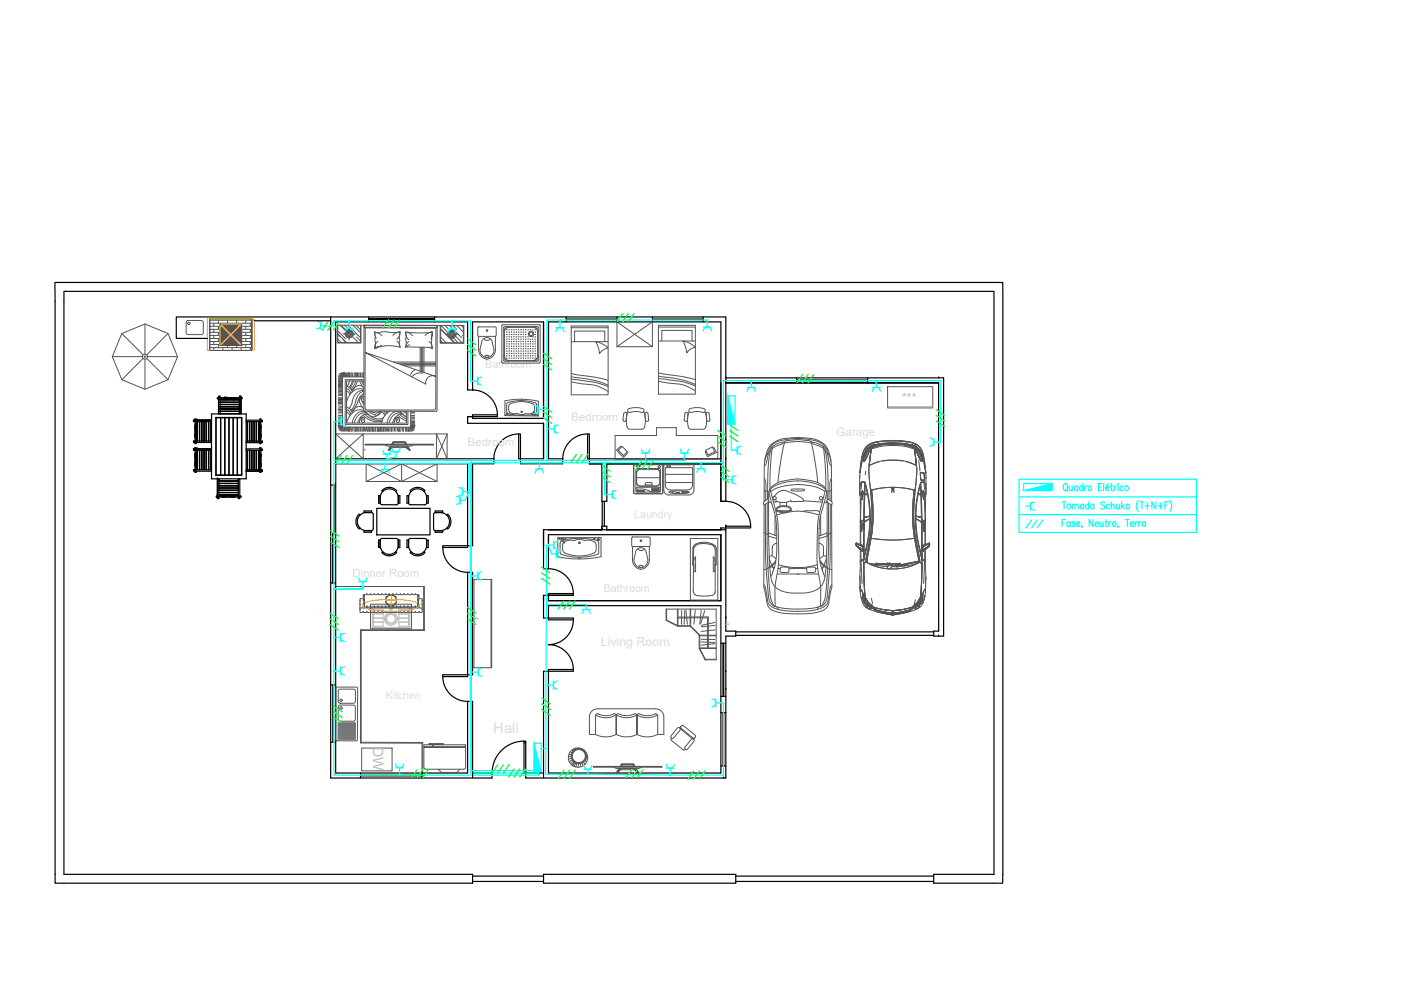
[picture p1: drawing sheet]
<svg xmlns="http://www.w3.org/2000/svg" width="297mm" height="210mm" viewBox="0 0 297 210" stroke-linecap="round" stroke-linejoin="round" font-family="sans-serif">
<defs><g id="words">
<text font-size="3" fill="#bababa" x="79.1" y="158.4" transform="rotate(90 79.1 158.4)">DW</text>
<text font-size="2.6" fill="#bababa" x="191.3" y="85.3">***</text>
<text font-size="2.5" fill="#dcdcdc" x="99.1" y="94.6">Bedroom</text>
<text font-size="2.4" fill="#dcdcdc" x="74.8" y="122.4">Dinner Room</text>
<text font-size="2.2" fill="#dcdcdc" x="102.9" y="77.9">Bathroom</text>
</g></defs>
<!-- layer: Planta -->
<g fill="none" stroke="#000" stroke-width=".25">
<path d="M53.9 68h16.2M70.1 67.2h-32.7v4.6h6.6M70.1 67.2v97.8h34.2v-1.1M70.1 67.2h83.8v39.1M78.2 67.6h13.9h-13.9M78.2 67.8h13.9M78.2 67.2v1M92.1 67.2v1M100.2 68.2h15v20.5h-15v-.4h5.3a5.3 5.3 0 0 0-5.3-5.6zM116.3 68.2v29.1h3M116.3 68.2h36.5v38.1h1.1M116.3 68.2v11.9"/>
<path d="M120 67.6h10.8M120 67.8h10.8M120 67.2v1M130.8 67.2v1M138.3 67.6h10.8M138.3 67.8h10.8M138.3 67.2v1M149.1 67.2v1M71.2 98.3h27.9v17.8h-5.2a5.3 5.3 0 0 0 5.2 5.2M71.2 97.3h33.5M99.1 88.3v1.5h16.1v7.5h-5.2v-5.3a5.3 5.3 0 0 0-5.3 5.3M100.3 82.7h-1.2v-14.5h-27.9v95.7h27.9v-15.2"/>
<path d="M104.7 97.3v1h-4.5v17.4h-6.3v.4M105.5 88h-5.3v.3h-1.1h1.1M110 92h.3v6.3h9v-1M116.3 81.2h.1M116.3 80.1h.1M116.3 80.6h.1M116.3 80.7h.1M116.3 81.2v15M119.3 97.3a5.3 5.3 0 0 1 5.3-5.3v5.3h28.2M124.6 92h.4v6.3h2.6v8h1.1v-8h24.1M153.9 81.2h.1M153.9 97.3h.1"/>
<path d="M153.9 93.3h.1M153.9 80.1h.1M153.9 80.1h46.2v54.8h-2.1v-1.1h1v-52.6h-45.1M168.9 80.6h15.1M168.9 80.7h15.1M168.9 80.1v1.1M184 80.1v1.1M199 80.1h.1M70.1 102.8h1.1M70.7 102.8v20.8M70.9 102.8v10.4h-.3v10.4M116.3 112.3h37.6"/>
<path d="M127.6 112.3h-12.4v8.3h1.1M127.7 106.3v5.3M128.1 106.3v5.3M153.9 101h.1M153.9 111.6h.1M153.9 111.6v22.2h2.1v1.1h-2.1v30.1h-42.4v-7.9h-.4M153.9 106.3a5.3 5.3 0 0 1 5.2 5.3h-5.2M159.1 111.6v.3h-6.3v.4h-24.1v-.7h-1.1v.7v-.4M70.1 123.6h1.1M99.1 121.3v22.2h-5.2a5.3 5.3 0 0 0 5.2 5.2M99.1 121.3h1.1v21.8h-6.3v.4M116.3 120.6a5.3 5.3 0 0 1 5.3 5.3h-5.3"/>
<path d="M116.3 125.9h5.3v.3h-5.3M116.3 120.6v-7.2h36.5v14h-36.5v-1.5M121.6 126.2h-6.4v4.8h6.4a5.3 5.3 0 0 1-5.3 5.7 5.3 5.3 0 0 1 5.2 5.6h-6.3v22.7M121.6 131.4h-5.3v-3h36.5v35.5h-36.5v-21.9h5.3M152.8 136.4h1.1M153.3 136.4v11.3M153.4 136.4v11.3M153.9 131h.1M156 134h42M156 134.7h42M199 134.9h.1M70.1 157.4h1.1"/>
<path d="M70.1 145.2h1.1M70.6 145.2v12.2M70.7 145.2v12.2M99.1 148.7h1.1v16.3M111.1 157.5h.4M152.8 151.1h1.1M152.8 147.7h1.1M153.3 151.1v11.3M153.4 151.1v11.3M153.9 146.2h.1M153.9 142.4h.1M76.4 164.5h13.1"/>
<path d="M76.4 164.4h13.1M76.4 163.9v1.1M89.5 163.9v1.1M100.2 163.9h4.1M104.3 163.9a6.8 6.8 0 0 1 6.8-6.8v6.8h4.1M152.8 162.4h1.1M153.4 165h.1M100.2 185.4v1.9M115.2 185.4v1.9M156 185.4v1.9M198 185.4v1.9"/>
</g>
<!-- layer: Moveis -->
<g fill="none" stroke="#545454" stroke-width=".21">
<path d="M23.8 75.6l2-4.9 4.9-2 4.9 2 2.1 4.9-2.1 4.9-4.9 2-4.9-2-2-4.9h6.4M25.8 70.7l4.5 4.5M30.3 76l-4.5 4.5M30.7 68.7v6.4M30.7 76.2v6.3M31.1 76l4.5 4.5M31.3 75.6h6.4M35.6 70.7l-4.5 4.5M39.6 68.1l.3-.2 3 .1 .2 .3-.1 2.5-.3 .1h-3l-.2-.4v-2.1zM44.5 67.6h8.9v6.7h-8.9zM44.5 72.4h2.1M44.5 67.9h8.9"/>
<path d="M44.5 68.5h8.9M44.5 69.2h2.1M44.5 69.8h2.1M44.5 70.5h2.1M44.5 71.1h2.1M44.5 71.8h2.1M44.5 73.1h2.1M44.5 73.7h8.9M45.3 67.6v.3M45.3 68.5v.7M45.3 69.8v.7M45.3 71.1v.7"/>
<path d="M45.3 72.4v.7M45.3 73.7v.6M46.3 67.9v.6M46.3 69.2v.6M46.3 70.5v.6M46.3 71.8v.6M46.3 73.1v.6M46.6 68.7h4.6v4.6h-4.6zM47.3 67.6v.3M47.3 68.5v.2M47.3 73.7v.6M48.2 67.9v.6"/>
<path d="M48.2 73.3v.4M49.2 67.6v.3M49.2 68.5v.2M49.2 73.7v.6M50.2 67.9v.6M50.2 73.3v.4M51.1 67.6v.3M51.1 68.5v.2M51.1 73.7v.6M51.2 72.4h2.2M51.2 69.2h2.2M51.2 69.8h2.2"/>
<path d="M51.2 70.5h2.2M51.2 71.1h2.2M51.2 71.8h2.2M51.2 73.1h2.2M52.1 67.9v.6M52.1 69.2v.6M52.1 70.5v.6M52.1 71.8v.6M52.1 73.1v.6M53.1 67.6v.3M53.1 68.5v.7M53.1 69.8v.7"/>
<path d="M53.1 71.1v.7M53.1 72.4v.7M53.1 73.7v.6M71.6 70.8l1.8 1.8M71.6 70.9l.6 .5M71.6 70.2l1.7 1.7M71.6 71.9l.8 .7M71.6 69v3.6h4.8v-3.6M71.8 79.9l.7 .1M71.8 79.5l.8 .4-.8-.2M72 79.2l.4 .6M72.1 69l1.3 1.2"/>
<path d="M72.2 79.1l.3 .7M72.3 69l1.2 1.1M72.4 79.1l.2 .7v-.8v.8M72.6 71.9l.8 .7M72.7 70.8h2.6M72.8 79l-.1 .8 .1-.8M72.9 79v.8v-.8M73.1 79v.8v-.8M73.1 69l1 1-.2 .3M73.2 70.9l.4 .1M73.2 71h.4M73.2 70.5l.4 .3"/>
<path d="M73.3 70.4l.3 .3M73.3 79l-.1 .8M73.5 79v.8M73.6 70.1l.1 .4M73.7 70v.4M73.7 70.5l.2 .3M73.8 79l-.1 .8M73.8 70.4l.6 .6M73.8 71.2l-.4 .2M73.8 69l2.6 2.6M73.9 71.2l-.4 .2M74 79.8l-.1-.8v.8"/>
<path d="M74 79l.1 .8M74 69.5v2.6M74.1 71.2l-.2 .4M74.1 71.2l-.1 .4M74.2 79v.8M74.2 70l-.2 .3M74.3 71.1l.1 .5M74.4 71.1l.1 .4M74.4 70.6h.4M74.4 79.1l-.1 .7M74.5 70.6l.4 .1M74.5 70.9l.3 .3"/>
<path d="M74.5 70.8l.3 .3M74.6 70.1l-.4 .3M74.6 79.1l.1 .7v-.7M74.6 70.2l-.3 .2M74.7 71.3l1.3 1.3M74.7 70.6l.4 .4M74.9 69l1.5 1.5M75.1 79.1v.7M75.3 79.1v.7M75.4 79l.1 .8M75.6 79.1v.7M75.6 71.4l.8 .9"/>
<path d="M75.6 69.1l.8 .8M75.7 72.5l.1 .1M75.8 79v.8M75.9 79.1v.7M76.1 79.1v.7M76.3 79l.1 .8M76.5 79.1v.7M76.5 69v3.7h-5v-3.7h26.8v3.8h-5v-3.8M76.8 79.1v.7M76.9 79l.1 .8M77.1 79.1v.7M77.1 79.9h-4.5v10.6l14.5 .1v-3.4"/>
<path d="M77.2 69l-.1 18.2h15.6v-18.2M77.3 69h-.1v.4l.2 .1M77.3 69h15.3v.4h-15.3zM77.4 74.7l15 5.1a1.48 1.48 0 0 0-1.6 .2 1.48 1.48 0 0 0-.5 1.5zM77.4 69.5v17l.1 .2 .4 .2h14l.4-.1 .1-17.2M77.4 69.5l15 .1M79.6 71.1l-.2-.7 .7 .2a5.3 5.3 0 0 1 3.2-.1l1.5-.1-.2 1.1 .2 2M79.6 71.3l-.1 2.5v-.7l.6-.7M80.9 71.2l-.7-.6-.8-.2 .1 .7 .3 .6M80.9 73.2l-1.4 .6h.3l.2-.4M83.3 71.1l.7-.5 .8-.2-.1 .7-.6 .8M83.4 76.8h9"/>
<path d="M84.1 72.3l.5 .6 .3 .7a8.6 8.6 0 0 0-5.4 .2M84.2 77h8.2M85 77.3h7.4M85.8 77.6h6.6M86.7 72.4l-.6 .7-.1 .6 .3-.2 5.1 .2M86.9 73.1l-.6 .2-.3 .3M87.5 71.2l-.7-.6-.8-.2 .2 .7-.1 2M88.1 78.4l-.7 .4-.3 .7M89.1 73.6v5.1M89.4 73.6l-.1 5.2M89.6 73.6v5.3M89.7 79.1a2.27 2.27 0 0 0-2.3 .7"/>
<path d="M89.9 73.6v5.4M90.1 71.1l.7-.5 .9-.2a17.8 17.8 0 0 1-5.7 0l.1 .8 .6 .8M91 72.3l.6 .9v.7h-.1M91.5 72l.1 1.9-.4-.2M91.7 70.4l-.3 1.3 .1 .3zM92.7 69.3l-.3 .3M93.4 69.7l3 3M93.4 72.2l.5 .5M93.4 72.3l.3 .4M93.4 69.8l2.9 2.9M93.4 71.5l1.2 1.2M94.3 69l1.1 1.1"/>
<path d="M94.5 70.8h2.6M95.1 70.7l.2 .1M95.2 70.2l.4 .2M95.3 69l2.6 2.6M95.3 70.2l.4 .2M95.4 70.9l-.4 .2M95.4 70.9l-.3 .3M95.4 70.9l.5 .8M95.4 70.7h-.4M95.4 70.6h-.4M95.5 71.1l-.1 .4M95.5 71.2v.4"/>
<path d="M95.7 70l.2 .4M95.7 70.4l.6 .5M95.8 70l.1 .4M95.8 71.3l.2 .4M95.8 69.5v2.6M96 71.3l.4 .2M96 69l.8 .8M96.1 71.2l.3 .2M96.1 71.6l1 1.1M96.2 70.1l-.1 .4M96.3 70.1l-.1 .4M96.6 71.2l1.4 1.5"/>
<path d="M96.6 70.4l-.3 .3M96.6 70.5l-.3 .3M96.6 71.1h-.4M96.7 70.9l-.4 .1M96.8 69l1.4 1.4M97.8 69l.4 .4M98.1 71.1l.1 .1M98.2 69v3.7h-4.8v-3.7l1.6 1.6M101.4 69.4l3.7-.1 .1 .2v1.7l-.2 .1h-3.6l-.1-.2zM101.5 71.3v2.8a1.8 1.8 0 0 0 1.7 2.1 1.8 1.8 0 0 0 1.8-2.1v-2.8M102.3 72a1.14 1.14 0 0 1 1.3-.4 1.14 1.14 0 0 1 .8 1l.3 1.5a1.51 1.51 0 0 1-1.5 1.8 1.51 1.51 0 0 1-1.4-1.8zM102.6 71.9a.9 .9 0 0 0 1.4 0"/>
<path d="M102.8 75.5a.48 .48 0 0 1 .9 .1 .49 .49 0 0 1-.9-.1zM103.2 70l.1 .1zM106.5 68.9h8v8h-8zM106.8 75.5a1.12 1.12 0 0 0 1.1 1.1M106.9 69.3h7.2v7.3h-7.2zM107.2 69.7l.7-.3h5.1a.98 .98 0 0 1 1 1v5.1a.98 .98 0 0 1-1 .9h-5.1a.98 .98 0 0 1-.9-.9v-5.1zM107.4 69.9h.2M107.4 70.9h.2M107.4 71.9h.2M107.4 72.9h.2M107.4 73.9h.2M107.4 74.9h.2"/>
<path d="M107.4 75.9h.2M107.5 70.3v.2M107.5 71.3v.2M107.5 72.3v.2M107.5 73.3v.2M107.5 74.3v.2M107.5 75.3v.2M107.9 75.4h.2M107.9 74.4h.2M107.9 73.4h.2M107.9 72.4h.2M107.9 71.4h.2"/>
<path d="M107.9 70.4h.2M107.9 69.3a1.12 1.12 0 0 0-1.1 1.1M108 69.8v.2M108 70.8v.2M108 71.8v.2M108 72.8v.2M108 73.8v.2M108 74.8v.2M108 75.8v.2M108.3 69.9h.3M108.3 70.9h.3M108.3 71.9h.3"/>
<path d="M108.3 72.9h.3M108.3 73.9h.3M108.3 74.9h.3M108.3 75.9h.3M108.5 70.3v.2M108.5 71.3v.2M108.5 72.3v.2M108.5 73.3v.2M108.5 74.3v.2M108.5 75.3v.2M108.9 75.4h.2M108.9 74.4h.2"/>
<path d="M108.9 73.4h.2M108.9 72.4h.2M108.9 71.4h.2M108.9 70.4h.2M109 69.8v.2M109 70.8v.2M109 71.8v.2M109 72.8v.2M109 73.8v.2M109 74.8v.2M109 75.8v.2M109.4 69.9h.2"/>
<path d="M109.4 70.9h.2M109.4 71.9h.2M109.4 72.9h.2M109.4 73.9h.2M109.4 74.9h.2M109.4 75.9h.2M109.5 70.3v.2M109.5 71.3v.2M109.5 72.3v.2M109.5 73.3v.2M109.5 74.3v.2M109.5 75.3v.2"/>
<path d="M109.9 75.4h.2M109.9 74.4h.2M109.9 73.4h.2M109.9 72.4h.2M109.9 71.4h.2M109.9 70.4h.2M110 69.8v.2M110 70.8v.2M110 71.8v.2M110 72.8v.2M110 73.8v.2M110 74.8v.2"/>
<path d="M110 75.8v.2M110.4 69.9h.2M110.4 70.9h.2M110.4 71.9h.2M110.4 72.9h.2M110.4 73.9h.2M110.4 74.9h.2M110.4 75.9h.2M110.5 70.3v.2M110.5 71.3v.2M110.5 72.3v.2M110.5 73.3v.2"/>
<path d="M110.5 74.3v.2M110.5 75.3v.2M110.9 75.4h.2M110.9 74.4h.2M110.9 73.4h.2M110.9 72.4h.2M110.9 71.4h.2M110.9 70.4h.2M111 69.8v.2M111 70.8v.2M111 71.8v.2M111 72.8v.2"/>
<path d="M111 73.8v.2M111 74.8v.2M111 75.8v.2M111.4 69.9h.2M111.4 70.9h.2M111.4 71.9h.2M111.4 72.9h.2M111.4 73.9h.2M111.4 74.9h.2M111.4 75.9h.2M111.5 70.3v.2M111.5 71.3v.2"/>
<path d="M111.5 72.3v.2M111.5 73.3v.2M111.5 74.3v.2M111.5 75.3v.2M111.9 75.4h.2M111.9 74.4h.2M111.9 73.4h.2M111.9 72.4h.2M111.9 71.4h.2M112 69.8v.2M112 71.8v.2M112 72.8v.2"/>
<path d="M112 73.8v.2M112 74.8v.2M112 75.8v.2M112.4 69.9h.2M112.4 71.9h.2M112.4 72.9h.2M112.4 73.9h.2M112.4 74.9h.2M112.4 75.9h.2M112.5 72.3v.2M112.5 73.3v.2M112.5 74.3v.2"/>
<path d="M112.5 75.3v.2M112.9 75.4h.2M112.9 74.4h.2M112.9 73.4h.2M112.9 72.4h.2M112.9 71.4h.2M113 69.8v.2M113 71.8v.2M113 72.8v.2M113 73.8v.2M113 74.8v.2M113 75.8v.2"/>
<path d="M113 69.3a1.12 1.12 0 0 1 1.1 1.1M113.4 69.9h.2M113.4 70.9h.2M113.4 71.9h.2M113.4 72.9h.2M113.4 73.9h.2M113.4 74.9h.2M113.4 75.9h.2M113.5 70.3v.2M113.5 71.3v.2M113.5 72.3v.2M113.5 73.3v.2"/>
<path d="M113.5 74.3v.2M113.5 75.3v.2M114.1 75.5a1.12 1.12 0 0 1-1.1 1.1M121.1 79.9a26.9 26.9 0 0 1 7.8 1.8M121.1 69.1h7.8v14.6h-7.8zM121.1 79.2l5.5 .9 2.3 .5M121.1 72.4h7.8M121.1 69.5h7.8M121.8 72.4v-2.2h6.4v2.2M126.3 72.4l1.4 .5 1.2 .9-.9 .3-.9 .9-.3-1.6zM130.8 73.5l7.5-5.3v5.3zM130.8 73.5v-5.3l7.5 5.3"/>
<path d="M139.6 79.8a27.1 27.1 0 0 1 7.8 1.7M139.6 69h7.8v14.6h-7.8zM139.6 79l5.5 .9 2.3 .6M139.6 72.3h7.8M139.6 69.3h7.8M140.3 72.3v-2.2h6.4v2.2M144.8 72.3l1.4 .5 1.2 .8-.9 .4-.9 .8-.3-1.5zM71.2 98.3v3.8M71.7 81.7h.8l-.7 .1M71.7 84.4l.8 .1M71.7 84.7h.8M71.7 90.3h.8h-.8"/>
<path d="M71.7 89.8h.8M71.7 89.5l.8 .1M71.7 88.5h.7M71.7 89.1h.8M71.7 88l.8 .1M71.8 83.8h.7M71.8 83.6h.7M71.8 83.3l.7 .1M71.8 83h.7M71.8 82h.8M71.8 82.4l.7 .1M71.8 81.8h.8"/>
<path d="M71.8 88.2h.7M71.8 87.1h.7M71.8 87.5l.7 .1M71.8 86.1l.7 .1M71.8 86.8h.6M71.8 85.7h.7M71.8 84.9l.7 .1M71.8 85.2h.7M71.8 84.3l.7 .1M71.8 82.1h.7M71.8 81.6h.8M71.8 81.2l.8 .1"/>
<path d="M71.8 81.4h.7M71.8 81.1h.8M71.8 80.2l.8 .1M71.8 80.7h.8M71.8 80.5h.8M71.8 80.8h.7M71.8 80.1l.8 .1M72.4 90.7l-.5 .5M72.4 86.7l-.7 .1M72.4 88.7l-.7 .1M72.4 86.5h-.7M72.5 90.6l-.3 .7"/>
<path d="M72.5 90.5h-.8M72.5 90.6l-.7 .1M72.5 90.4h-.7M72.5 90.2h-.8M72.5 89.3l-.8 .1M72.5 89.9h-.8M72.5 90.6l-.1 .8M72.5 82.6l-.7 .1h.7M72.5 90.6l-.7 .3M72.5 87.3l-.7 .1M72.5 85.6h-.8M72.5 85.3h-.8"/>
<path d="M72.5 84.7l-.7 .1M72.6 83.1l-.8 .1M72.6 81.4l-.8 .1M72.6 82.2l-.8 .1M72.6 81.6l-.8 .1M72.6 80.9l-.8 .1M72.6 90.6v.8M72.7 90.6l.1 .8M72.9 90.6v.8M73.1 90.6l-.1 .8M73.2 90.6l.1 .8M73.4 90.6v.8"/>
<path d="M73.5 86.3l.6 .3 .6 .9a1.47 1.47 0 0 1 2.1-1.1M73.5 86.9a1.24 1.24 0 0 1 .9 1M73.5 82.9l.4 .2 .3 .5M73.5 87.4l.4 .2 .3 .5M73.5 82.4a1.24 1.24 0 0 1 .9 1M73.6 90.6l.1 .8M73.8 90.6v.8M74 90.6l-.1 .8M74 90.6v.9M74.1 80.8l-.2 .7-.4 .4 .8 .5 .4 .7a1.47 1.47 0 0 1 2.2-1.2M74.1 90.6v.8M74.3 90.6l.1 .8"/>
<path d="M74.7 90.6l-.1 .8M74.7 90.6v.8M74.7 80.8l-.7 1.4M74.9 80.8l-.7 1.5M75.1 90.6l-.1 .8M75.3 90.6v.8M75.4 80.8l-.3 .8-.7 .9M75.4 90.6v.9M75.5 90.6v.8M75.8 80.8l-.6 1.3-.7 .6M75.8 90.6l-.1 .9M75.9 90.6v.8"/>
<path d="M76.1 90.6v.8M76.2 84.4a.59 .59 0 0 1 .9-.3 .98 .98 0 0 0-.9 .7 .98 .98 0 0 0 .4 1.1l.5 .9M76.2 80.8l.9 1.5M76.4 90.6l-.1 .9M76.5 90.6v.8M76.6 84.7l.2 .4h.3M76.6 84.7l.2-.4 .2 .4M76.7 80.8l.4 .8M76.7 90.6v.8M76.8 85.1l.3 .7M77 88a4.1 4.1 0 0 0 4 1.3M77 85.1l.1 .4"/>
<path d="M77 83.6l.1 .1M77 90.6l-.1 .9M77 80.8l.1 .3M77.1 90.6v.8M77.1 82.8a2.28 2.28 0 0 0-2.4 2.4l-.7 1.4M77.1 82.6a2.66 2.66 0 0 0-3.4 1.9l-.2 .7M77.1 87a2.66 2.66 0 0 0-3.4 1.9l-.2 .8M77.1 83.5a3.1 3.1 0 0 0-1.4 2.2l-.5 .9-.7 .6M77.1 83a2.38 2.38 0 0 0-1.7 2.2l-.3 .9-.7 .9M77.1 80.8h-3.6v8.9h12.7v-2.5M77.1 80.5h-3.9v9.5h13.3v-2.8M77.2 88.6a.82 .82 0 0 0-1 1.1"/>
<path d="M77.2 88.6a.6 .6 0 0 0-1 .2M77.2 88.6l.1 .4a.46 .46 0 0 1-.4 .6l-.2-.3v-.5l.2 .1 .1 .3M77.3 90.6l.1 .8M77.4 95.5h.1M77.4 94.2h14.5v.1h-14.5zM77.4 87.9a3.9 3.9 0 0 0 3.7 1.1M77.4 87.2h.1M77.4 87.2l.6 .6M77.6 90.6l-.1 .8M77.7 90.6l.1 .8M77.8 87.6a1.84 1.84 0 0 0-2.8 1l-.3 1.1M77.9 87.7a1.95 1.95 0 0 0-2.6 1.3l-.2 .7"/>
<path d="M78 87.8a2.85 2.85 0 0 0 3.3 .8M78 90.6l-.1 .8M78.1 87.9a1.99 1.99 0 0 0-2.3 1.8M78.1 87.2l.7 .5 .8 .3M78.1 90.6v.9M78.4 90.6l-.1 .9M78.5 90.6v.8M78.7 90.6v.9M79 90.6l-.1 .9M79.1 90.6v.8M79.3 90.6l-.1 .9M79.4 87.9a.94 .94 0 0 0 1.4-.7l-.6 .8"/>
<path d="M79.6 90.6l-.1 .9M79.6 90.6v.8M80 90.6v.9M80.1 90.6v.8M80.3 90.6l-.1 .9M80.4 90.6v.8M80.5 87.2l-.2 .1a1.58 1.58 0 0 1-1.8-.1M80.6 90.6v.9M80.7 90.6l-.1 .8M80.7 90.6v.8M80.7 87.4a1 1 0 0 1 .9 .7M80.8 87.2a1.59 1.59 0 0 1-2.8 .6"/>
<path d="M80.9 90.6v.8M81.2 90.6v.9M81.3 90.6v.8M81.4 87.2l.4 .7M81.5 90.6l-.1 .9M81.8 90.6v.9M81.9 87.2l.2 .4M81.9 90.6v.8M82.1 90.6l.1 .8M82.2 87.2l-.1 .4M82.4 90.6l-.1 .8M82.6 87.2l-1.1 1-.7 1.5"/>
<path d="M82.7 90.6v.8M82.8 94.6l-.5 .9 1-.9h2.7l.9 .9h-.2l-.6-.6h-2.9l-.6 .6h-.3l.6-.9M82.9 90.6v.9M83 94.6l-.3 .5M83 90.6v.8M83.1 94.6l-.3 .4M83.1 94.2l.3-.5h2.5l.3 .5-.3-.5h-2.5l-.3 .5M83.2 94.6l-.7 .7M83.3 94.2l.2-.4h2.3l.2 .4M83.3 94.2l.2-.3h2.3l.2 .3M83.3 90.6v.8M83.4 93.7h.1"/>
<path d="M83.5 93.8v.1M83.6 90.6v.8M83.9 90.6v.8M84.3 90.6v.8M84.3 88l.7 .7 1.2 .5M84.6 88.6a.82 .82 0 0 0-1 1.1M84.6 88.6a.6 .6 0 0 0-1 .2M84.6 88.6l.1 .4a.46 .46 0 0 1-.4 .6l-.3-.3 .1-.5 .2 .1 .1 .3M84.6 90.6l-.1 .9M84.7 90.6v.9M84.8 87.9l1.4 1M84.8 87.2h.1"/>
<path d="M84.8 87.2l.6 .6M85 90.6v.9M85.1 98.3v3.8M85.2 87.6a1.84 1.84 0 0 0-2.8 1l-.4 1.1M85.3 87.7a1.95 1.95 0 0 0-2.6 1.3l-.2 .7M85.3 90.6l.1 .8M85.4 87.8l.8 .5M85.4 87.8l.8 .7M85.5 87.2l.7 .5M85.5 87.9a1.99 1.99 0 0 0-2.3 1.8M85.6 90.7l-.1 .7M85.8 93.8v.1"/>
<path d="M85.9 93.7h.1M85.9 87.2l.3 .1M85.9 90.6l.1 .8M86.1 94.6l.7 .7M86.2 90.6l-.1 .9M86.2 94.6l.3 .4M86.3 94.6l.3 .5M86.4 90.6l-.1 .9M86.4 94.6l.5 .9-.4-.9M86.6 90.6v.9M86.7 90.6v.8M86.9 90.6v.8"/>
<path d="M87.1 90.7v.8M87.1 90.2l.9 .1M87.1 90.4h.8M87.1 90.3h.9M87.1 87.6h.8M87.1 87.3l.8 .1M87.1 89.3l.8 .1M87.1 89.8h.8M87.1 89.9l.9 .1M87.1 89.1h.8M87.1 88.2h.8M87.2 90.7l.3 .7"/>
<path d="M87.2 88.7l.7 .1M87.3 90.7l.4 .6M87.3 88.5h.6M87.7 94.3l-.6 .3h-4.9l-.6-.2M87.9 91l-.8-.3 .2 .7M87.9 90.3h-.8h.8M87.9 90.5l-.8 .1 .8 .1M87.9 89.6h-.8M87.9 88l-.8 .1M92.5 92v5.3l2.3-5.3v5.3zM94.8 92h-23.6l5.8 5.3v-5.3l-5.8 5.3M107.1 85a16.6 16.6 0 0 1 7.1 .1l-.1 3.1-7.1-.1z"/>
<path d="M112.9 87.8l-.1 .3zM113.1 87.4h.1M113.2 87.3l.4 .5v.3l-.2-.1-.3-.6M113.2 87.4l.2-.4-.1-.9a3.5 3.5 0 0 0-3.2-1l-2 .6-.2 .3-.1 .9a1.51 1.51 0 0 0 2 .8 2.34 2.34 0 0 0 1.8 0h.9l.6-.3M113.3 87.8l-.3 .1M113.5 87.7l.3-.3v-1.8a7.2 7.2 0 0 0-5-.5l-1.1 .3-.3 .2v1.5l.2 .5a10.5 10.5 0 0 0 5.2 .3M113.6 87.8l-.2 .2M113.8 88l.1 .1zM121.1 81l1.9 .3a10 10 0 0 1 6 1.7M121.1 80.4a23.2 23.2 0 0 1 7.8 1.6M130.4 92.3h8.8v-1.6h4.2v1.6h8.8v5.1h-21.8zM131.1 95.4l.8-.7 1.1 1.1-.8 .8z"/>
<path d="M131.7 94.8l-.1-.1-.9 .7 1.5 1.6 .8-.8-.2-.2M132.3 87.5a.34 .34 0 0 1 .4-.1 .34 .34 0 0 1 .2 .4l-.1 1.3a.34 .34 0 0 1-.4 .3 .34 .34 0 0 1-.3-.4zM133.2 87.4a4.3 4.3 0 0 0-.1 3.4l.5 .2 2.8-.1a3.9 3.9 0 0 0 0-3.5M133.2 86.7a4 4 0 0 1 3.3 .1 .42 .42 0 0 1 0 .5 .42 .42 0 0 1-.5 .1 4.8 4.8 0 0 0-2.6 0l-.3-.2zM134.4 98.6h6.1v6h-6.1zM134.4 98.6h6v6h-6zM134.9 99.4h5.1v4.9h-5.1zM135.1 99.8l.7-.4h3.3l.5 .2 .4 .7v1.9l-.2 .6-.7 .3h-3.3l-.6-.2-.3-.7v-1.9zM135.1 99.8l.7-.3 3.7 .1 .3 .3 .1 .4v1.9l-.2 .5-.6 .3h-3.7l-.3-.3-.1-.5v-1.9zM136.8 87.5l.3-.1 .3 .2 .1 1.4a.34 .34 0 0 1-.3 .4 .34 .34 0 0 1-.3-.3l-.2-1.3zM139.6 80.8l1.9 .4a10.1 10.1 0 0 1 6 1.7M139.6 80.3a23.2 23.2 0 0 1 7.8 1.5"/>
<path d="M140.7 98.5h6.4v5.4a1.07 1.07 0 0 1-1 1h-4.3a1.07 1.07 0 0 1-1.1-1zM141.1 99.2h5.7v3.6a1.08 1.08 0 0 1-1 1.1h-3.7a1.07 1.07 0 0 1-1-1.1zM143.4 92.3h.1M145.3 87.5a.33 .33 0 0 1 .4-.1 .33 .33 0 0 1 .2 .4l-.2 1.3a.34 .34 0 0 1-.3 .3 .34 .34 0 0 1-.3-.4zM146.1 86.8a3.8 3.8 0 0 1 3.4 0 .42 .42 0 0 1 0 .5 .42 .42 0 0 1-.5 .1 4.8 4.8 0 0 0-2.7 0l-.2-.2zM146.2 87.4a4.2 4.2 0 0 0-.1 3.4l.4 .2 2.9-.1a3.8 3.8 0 0 0 .2-3.3l-.2-.2M149.6 95.4l1.5-.6 .4 1-1.4 .7zM149.8 87.5l.3-.1 .2 .2 .2 1.4a.34 .34 0 0 1-.3 .4 .34 .34 0 0 1-.4-.3l-.1-1.3zM151.2 95l.2-.1 .5 1-1.9 .9-.5-1 .2-.1M162.1 97.8l.1-.3a4.5 4.5 0 0 1 2.7-4.1 16.3 16.3 0 0 1 8-.2 4.3 4.3 0 0 1 3.2 4l.2 1.7v7.5M162.1 97.8l-.1 8.6M162.1 97.8a4.5 4.5 0 0 1 4.3-4.1l-.9 4.3-.6 4.3"/>
<path d="M162.8 95.3l1.2-1.2a11.9 11.9 0 0 1 7.8-.9l2.1 .6 1.6 1.5M162.9 96.2l-.1 .4a3.2 3.2 0 0 1-.7 2.1l-.1 .1M163.5 95.5l-.1 .1a27.8 27.8 0 0 0-.7 7.6v2.7l.2-.1a3.3 3.3 0 0 1 1.8-3.4 11.4 11.4 0 0 1 9.1 .2 3.2 3.2 0 0 1 1.6 3.2l.2 .1a48.9 48.9 0 0 0-.5-9.8l-.2-.6M163.7 94.7l-.4 4.7v4.3M166.1 93.7l-.2 .4a4.1 4.1 0 0 0-3.1 2.2h-.2M166.3 93.9a15.1 15.1 0 0 1 5.6 0h.1M166.4 93.7v-.1a9.4 9.4 0 0 1 5.5 0l.1 .1M172 93.7l.8 4.3 .6 4.3M172 93.7a4.5 4.5 0 0 1 4.2 4.1M172.2 93.7a.98 .98 0 0 0 1.2 .7 3.7 3.7 0 0 1 2.1 1.9h.2M174.6 94.7l.4 4.7v4.3M175.4 96.2l.1 .4a3.2 3.2 0 0 0 .7 2.1l.1 .1"/>
<path d="M182.4 99.9l-.1 .2M182.4 99.1h.1M182.4 99.1l-.1 2.3M182.4 99v.1M182.6 97.4l-.2 1.6M182.7 97.4l-.3 1.6M182.8 96.8l-.2 .6M182.9 97.2l-.6 3M182.9 97.2l-.6 2.9M182.9 96.3l-.1 .5M182.9 96.3l-.5 2.7M182.9 96.9v.3"/>
<path d="M183.1 97.4v.2M183.1 97.6l.1 .2M183.1 97.5v.1M183.1 97.6h.1M183.1 97.1v.4M183.1 97.6v.1M183.1 97.1h.1M183.1 97.1v.3M183.1 97.4v.1M183.1 97.5l.1 .2M183.1 96.4h.1M183.1 97.7l.1 .1"/>
<path d="M183.1 97.7h.1M183.1 96.8h.1M183.1 96.8v.3M183.2 97.1v.6M183.2 97.8h.1M183.2 96.4h-.1M183.2 96.3l-.3 .6M183.2 96.5l-.1 .3M183.2 97v.1M183.2 96.2v.1M183.2 96.2l-.3 .7M183.2 96.2v.3"/>
<path d="M183.2 97.7h.1M183.3 96.7l-.1 .4M183.3 96.7l-.1 .3M183.3 96.2h.1M183.3 95.3l-.4 1M183.3 96.2l-.1 .3M183.3 97.7v.1M183.3 97.7l.1-.1-.1 .1M183.3 96.1h.1M183.3 97.7h.1M183.3 96.1l-.1 .2M183.3 96.2l-.2 .9"/>
<path d="M183.3 96.7l.1 .1M183.3 96.1l-.1 1M183.3 96.4v.3M183.4 97.6l-.2 .2M183.4 96.5l-.1 .2M183.4 96.5h-.1M183.4 95.9l-.1 .3M183.4 96.8l-.2 .3M183.4 96.5v.1M183.4 96.2l-.1 .2M183.4 96.3l-.1 .1M183.4 96.4v.1"/>
<path d="M183.4 96.4l.1 .1M183.4 96.1v.1M183.4 96.3v-.2v.2M183.4 96.6v.2M183.4 96.3h.1M183.4 96.3v.1M183.4 96.3l-.1 .4M183.5 95.7l-.1 .2M183.5 94.9l-.4 .8-.3 1.1M183.5 96.2l-.1 .1M183.5 96.2h.1M183.5 96.1l-.1 .2"/>
<path d="M183.5 96.1h-.1M183.5 96.2l.1 .1M183.5 95.8v.2M183.5 99.9v.8M183.5 95.9v.2M183.5 95.9v.1M183.6 96l-.1 .1M183.6 95.9l-.1 .1M183.6 96l-.1 .2M183.6 96l.1 .1M183.6 97.3l-.2 .3M183.6 96.3l-.2 .3"/>
<path d="M183.6 97.3l-.3 .4M183.6 95.5l-.1 .2M183.6 95.9l-.3 .8 .1-.6M183.6 95.5l-.2 .4M183.6 95.8l-.1 .1M183.6 95.8h.1M183.6 95.6h.1M183.6 95.6v.2M183.6 95.6l-.1 .2M183.7 95.9l-.1 .1M183.7 95.9h-.1M183.7 95.9h.1"/>
<path d="M183.7 95.7l-.1 .1M183.7 97.1l-.2 .3M183.7 97.1l-.1 .2M183.7 95.6l-.1 .2M183.7 95.6h.1M183.7 95.4h.1M183.7 95.4v.2M183.7 95.4l-.1 .2M183.7 95.9l-.1 .4M183.7 95.3l-.1 .2M183.8 95.7h-.1M183.8 95.7l-.1 .2"/>
<path d="M183.8 95.7l.1 .1M183.8 95.5l-.1 .1M183.8 96.9l-.2 .4M183.8 96.8l-.1 .3M183.8 95.4h.1M183.9 95.2l-.1 .2M183.9 95.5v.1M183.9 95.5l-.1 .2M183.9 95.5l.1 .1M183.9 95.3l-.1 .1M183.9 95.3h.1M183.9 95.3l-.2 .3"/>
<path d="M184 95.6l-.3 .3M184 95.1l-.6 .8M184 95.5l-.6 1.2M184 95.4l-.1 .1M184 95.4h.1M184 96.4l-.2 .5M184 95.1l-.1 .2M184 95.1h.1M184 95.1l-.6 1.1M184.1 95.1l-.2 .2M184.1 95.1h.1M184.2 95.2h-.1"/>
<path d="M184.2 94.9l-.8 1M184.2 95.2l-.2 .2M184.2 95.2h.1M184.2 94.9l-.5 .4M184.2 94.9l-.2 .2M184.2 94.9v.1M184.2 94.9l-.6 .6M184.2 95.9l-.4 .9M184.2 96l-.4 .8M184.2 95l-.1 .1M184.2 95h.1M184.2 95.2l-.2 .4"/>
<path d="M184.3 98.7l.1-1.6a18.6 18.6 0 0 0 0 5.1l.2 1.8M184.3 95v.1M184.3 95l-.1 .2M184.3 95l.1 .1M184.3 98.6v.1M184.3 98.7h.1M184.3 94.8l-.1 .1M184.3 94.8h.1M184.4 94.8l-.2 .2M184.4 95.6l-.7 1.5M184.4 95.1l-.2 .1M184.4 94.8h.1"/>
<path d="M184.4 95.6l-.2 .4M184.4 95.6l-.8 1.7M184.4 94.2l-.7 .6-.4 .5M184.4 94.7l-.2 .2M184.4 94.7l-.7 .6M184.5 94.2l-.6 .4-.6 .7M184.5 94.9l-.2 .1M184.5 94.9h-.1M184.5 94.9v.1M184.5 94.7l-.2 .1M184.5 94.7h.1M184.5 95l-.1 .1"/>
<path d="M184.5 94.7l-.5 .4M184.5 94.7l-.1 .1M184.5 96.3h.1M184.6 94.7l-.5 .4M184.6 95.3h.1M184.6 94.8l-.6 .5-.5 .9M184.6 94.8l-.1 .1M184.6 94.8h.1M184.6 95.4l-.1 .2M184.6 94.7l-1 1.2M184.6 95.7a22.5 22.5 0 0 0 0 8.3M184.7 94.8l-.2 .2"/>
<path d="M184.7 95.2l-.3 .4M184.7 94.6l-.2 .1M184.7 94.6h.1M184.7 95.1v.1M184.7 95.2l-.1 .5M184.7 95.4l-.4 3.2M184.7 94.6l-.1 .1M184.7 94.7l-.1 .1M184.7 95.2v.2M184.8 94.5l-.4 .2M184.8 94.7h-.1M184.8 94.7l-.2 .1"/>
<path d="M184.8 94l-.7 .3-.6 .6M184.8 94.7h.1M184.8 98.4a11.6 11.6 0 0 1 9.5 .3M184.8 95l-.1 .2M184.8 95h.1M184.8 95l-.1 .4M184.8 95l-.4 .6M184.8 94.7l-.1 .1M184.9 94.9v.1M184.9 94.6h-.2M184.9 94.5v.1M184.9 95h-.1"/>
<path d="M184.9 94.9l-.2 .3M184.9 94.6h.1M184.9 94.9h.1M184.9 94.5l-.2 .1M184.9 94.5h.1M184.9 94.6l-.2 .1M185 94.6l-.2 .1M185 94.5l-.1 .1M185 94.5h-.1M185 94.5h.1M185.1 94.5h-.1M185.1 94.5l-.2 .1"/>
<path d="M185.1 94.7l-.2 .2M185.1 94.5l-.5 .2M185.1 94.5h.1M185.1 95.1a13.6 13.6 0 0 1 8.4 0M185.1 94.4l-.2 .1M185.1 94.4l-.1 .1M185.2 94.4l-.8 .3M185.2 94.4l-.4 .1M185.2 94.4l-1 .5M185.2 94.5l-.4 .2M185.2 94.6h.1M185.2 94.4l-.2 .1"/>
<path d="M185.2 94.6l-.3 .3M185.3 94.5h-.2M185.3 94.5h.1M185.3 94.7l-.4 .2M185.3 94.4l.2-.1-1 .4M185.3 94.4h-.2M185.3 94.4h-.1M185.4 94.4l-.2 .1M185.4 94.4l-.1 .1M185.4 94.4h.1M185.5 94.4h-.3M185.5 94.4h-.1"/>
<path d="M185.6 94.4l-.4 .2M185.7 94.3l-.5 .1M185.8 94.3l-.6 .2M185.8 94.3l-.5 .1M185.8 94.3l-.3 .1M185.8 94.3h-.1M186 94.3l-.8 .3M186 94.3a3.2 3.2 0 0 0-2.3 2.5l-.5 .9M186.1 94.2l-.2 .1M186.1 94.2h.1M186.1 94.2l-.4 .1M186.1 94.4h.1"/>
<path d="M186.1 94.4a16.5 16.5 0 0 1 6.4 0M186.1 94.4l-.9 .3M186.3 93.6l-1.5 .4M186.3 94.2l-1.1 .2M186.3 94.2l-.3 .1M186.3 94.2h.1M186.3 94.1l-.3 .2M186.4 94.1h-.1M186.5 97.9l-2.2 .8M186.6 94.1h-.2M186.6 94.1h-.3M187.2 97.8l2.1-.2 2.1 .2"/>
<path d="M188.2 82h9.6v4.5h-9.6zM188.7 93.4l-2.4 .2M188.7 93.4h1.2M188.7 93.5h1.2M188.7 93.5a11.1 11.1 0 0 0-4.3 .7M189 94.3h.1M189 94.3l.2 .1M189.1 94.3h-.1M189.1 94.2v.1M189.1 94.3h.1M189.1 94.2h.1M189.1 94.3h.2"/>
<path d="M189.1 94.2l-.1 .1M189.1 94.3v.1M189.1 94.2l.2 .1M189.1 94.4h.1M189.2 94.2h.3M189.2 94.2h.1M189.2 94.2h-.1M189.3 94.3h.1M189.3 94.4h.1M189.3 94.2a8.6 8.6 0 0 1 4.4 .8v-.1M189.3 94.2a8.6 8.6 0 0 0-4.5 .8l.4-.3M189.3 93.9l2.7 .2"/>
<path d="M189.3 94l2.7 .1M189.3 94l1.9 .1 1.3 .3M189.3 94.2a8.8 8.8 0 0 1 4.4 .8M189.3 93.9l-2.7 .2M189.3 94l-2.7 .1M189.3 94l-1.9 .1-1.3 .3M189.3 94.2a8.8 8.8 0 0 0-4.4 .8M189.3 93.9h.1M189.3 94.3v.1M189.3 93.9h-1.2M189.3 94.3h.2M189.4 94.2h.1"/>
<path d="M189.4 94.3h-.1M189.5 94.2h.1M189.5 94.2l-.2 .1M189.5 94.4h-.3M189.5 94.2v.1M189.5 94.2l-.2 .1h.2M189.5 94.3h.1M189.6 94.3h.1M189.6 94.3h-.1M189.6 94.3l-.1 .1M189.9 93.4l2.4 .2M189.9 93.5l2.4 .2"/>
<path d="M192 94.1h.2M192 94.1l.6 .2-.3-.1M192.1 97.9l2.2 .8M192.2 94.1h.1M192.3 94.1l.6 .1M192.3 94.2h.1M192.3 93.6l1.5 .4M192.3 93.7l1.5 .4M192.3 94.2l.6 .1M192.3 94.2l.9 .3M192.4 94.2h.1M192.5 94.4h.1"/>
<path d="M192.5 94.4l.4 .2M192.5 94.4l1.2 .5M192.5 94.2l.2 .1M192.5 94.2l.4 .1M192.8 94.3h.1M192.8 94.3l.6 .2M192.8 94.3l.5 .1M192.8 94.3l.3 .1M192.9 94.3l.5 .1M193.1 94.4h.1M193.1 94.4h.3M193.2 94.4l.1 .1"/>
<path d="M193.2 94.4l.2 .1M193.3 94.4l-.2-.1 .7 .2 .8 .6M193.3 94.4h.2M193.3 94.4h.1M193.3 94.7l.4 .2M193.3 94.6l-.3-.2a3.1 3.1 0 0 1 1.9 2.4l.5 .9M193.3 94.5h.2M193.3 94.5h.1M193.4 94.6h.1M193.4 94.4l.2 .1M193.4 94.6l.1 .1M193.4 94.4l.7 .3"/>
<path d="M193.4 94.4l.4 .1M193.4 94.5l.4 .2M193.4 94.4l.8 .3M193.5 94.5h.1M193.5 94.5l.2 .1M193.5 94.4l.2 .1M193.5 94.5h-.1M193.5 94.4l.1 .1M193.5 94.5l.3 .1M193.5 94.7l.2 .2M193.6 94.5h.1M193.6 94.5h-.1"/>
<path d="M193.6 94.5l.1 .1M193.6 94.6l.2 .1M193.7 94.9h.1M193.7 94.9v.1M193.7 94.5l.2 .1M193.7 94.5h.1M193.7 94.6h.1M193.7 94.6l.2 .1M193.7 94.5v.1M193.7 94.6h.2M193.7 95l.2 .2M193.7 95h.1"/>
<path d="M193.7 94.9l.2 .3M193.8 95l.1 .4M193.8 95l.4 .6M193.8 95l.1 .2M193.8 94.6l.2 .1M193.8 94.7l.3 .3M193.8 94.1l.9 .5 .6 .7M193.8 94l.7 .3 .6 .6M193.8 94.7h.1M193.8 94.7l.2 .1M193.8 95.2l.1 .2M193.8 94.5l.6 .4"/>
<path d="M193.8 94.5l.3 .2M193.9 94.7l.1 .1M193.9 94.6l.1 .1M193.9 95.2l.1 .7M193.9 95.4l.1 .5M193.9 95.1l.3 .5M193.9 94.6l.2 .1M193.9 94.6h.1M193.9 95.2l.3 .4M194 95.9l.3 2.7M194 94.8h-.1M194 95.9l.1 1.2"/>
<path d="M194 94.7l.9 1M194 95.9a17.5 17.5 0 0 1 .3 5.8M194 95.3h.1M194 94.8l.8 .7 .3 .7M194 94.8l.1 .1M194 94.8h.1M194 96.3h.1M194 94.7l.5 .4M194.1 94.7h-.1M194.1 94.7l.1 .1M194.1 94.7l.2 .1M194.1 95l.1 .1"/>
<path d="M194.1 94.7h.1M194.1 94.7l.3 .2M194.1 94.9l.2 .1M194.1 94.9h.1M194.1 94.9v.1M194.1 97.1l.2 1.6-.1-1.6M194.1 94.7l.7 .6M194.2 94.7h.1M194.2 94.7l.2 .2M194.2 94.9h.1M194.2 95.6l.6 1.3M194.2 94.8l.2 .2"/>
<path d="M194.2 95.6l.9 1.8M194.2 95.1l.2 .1M194.2 94.8h.1M194.3 94.8l.1 .1M194.3 98.7v3M194.3 95v.1M194.3 98.6v.1M194.3 95l.1 .2M194.3 95l-.1 .1M194.4 95.2l.2 .4M194.4 94.9l.2 .2M194.4 94.9l.1 .2"/>
<path d="M194.4 94.9l.6 .6M194.4 94.9h.1M194.4 95.2h.1M194.4 94.9l.8 1M194.4 94.9l.5 .4M194.4 95.2l.2 .2M194.5 95.1l.2 .2M194.5 95.1h.1M194.6 95.1l.6 1M194.6 95.1l.1 .2M194.6 95.4l.1 .1M194.6 95.4h.1"/>
<path d="M194.6 95.4h-.1M194.6 95.1h-.1M194.6 96.4l.2 .5M194.6 95.1l.6 .8M194.6 95.5l.6 1.2M194.6 96.4l.4 .9M194.6 95.6l.2 .3M194.7 95.3l.2 .3M194.7 95.3h.1M194.7 96.5l.1 .3M194.7 95.3l.1 .1M194.7 95.5l.1 .1"/>
<path d="M194.7 95.5l.1 .2M194.7 95.5l-.1 .1M194.7 95.2l.1 .2M194.8 97.6l.3 2.3M194.8 95.4h.1M194.8 96.9l.2 .4M194.8 95.5l.1 .1M194.8 95.7h.1M194.8 95.7l.1 .2M194.8 95.7v.1M194.8 95.9l.2 .4M194.9 95.4h.1"/>
<path d="M194.9 95.4v.2M194.9 95.3l.1 .2M194.9 95.4l.1 .2M194.9 95.7l.2 .5M194.9 95.6l.1 .2M194.9 95.6h.1M194.9 95.7l.1 .1M194.9 95.9l.1 .1M194.9 95.9h.1M194.9 95.9h-.1M195 95.6h.1M195 95.6v.2"/>
<path d="M195 95.8v.1M195 95.6l.1 .4M195 95.8h.1M195 95.5l.2 .4M195 96.3l.2 .3M195 96v.1M195 97.3l.2 .3M195 96l.1 .2M195 96l-.1 .1M195 95.9l.1 .1M195 95.9l.1 .2M195.1 96.2l.1 .1"/>
<path d="M195.1 96.2h.1M195.1 96.2l-.1 .1M195.1 96.1h.1M195.1 96h.1M195.1 96.1l.1 .2M195.1 94.9l.6 1.4 .4 2M195.1 96.2v.1M195.1 96l.1 .2M195.2 96.3v-.2v.2M195.2 96.6v.2M195.2 96.3h.1M195.2 96.1v.1"/>
<path d="M195.2 96.3v.1M195.2 96.3l.1 .4M195.2 96.4v.1M195.2 96.4l-.1 .1M195.2 95.9l.1 .3M195.2 96.1l.1 .6-.2-.5M195.2 96.2v.2M195.2 96.5v.1M195.2 97.6l.1 .1-.1-.1M195.2 97.6l.2 .2M195.2 96.8l.2 .3M195.2 95.9l.2 .4"/>
<path d="M195.2 96.5l.1 .2M195.2 96.5h.1M195.2 97.6l.1 .1M195.2 96.4l.1 .3M195.3 96.1v.3a1.35 1.35 0 0 1 .1 1.3M195.3 96.7l-.1 .1M195.3 96.2l.1 .3M195.3 95.3l.5 1.5M195.3 97.7l.1 .1zM195.3 97.7l.1 .1M195.3 96.1h.1M195.3 97.7h.1"/>
<path d="M195.3 96.2h.1M195.3 96.7l.1 .4M195.3 96.7l.1 .3M195.4 97.8h.1M195.4 97v.1M195.4 97.7h.1M195.4 96.5l.1 .6M195.4 96.3h.1M195.4 96.3l.3 .6M195.4 96.3l-.1-.1 .1 .3M195.4 96.3l.1 .2M195.4 96.8l.1 .3"/>
<path d="M195.4 96.4h.1M195.5 97.1l-.1 .7M195.5 97.7h.1M195.5 97.7l-.1 .1M195.5 96.4h.1M195.5 96.5l.2 .4M195.5 97.1h.1M195.5 97.1v.4M195.5 97.6v.1M195.5 97.1v.3M195.5 97.6l-.1 .2M195.5 97.4v.1"/>
<path d="M195.5 97.5v.1M195.5 97.4v.2M195.7 96.9v.3M195.7 97.2l.6 3M195.7 97.2l.6 2.9M195.8 96.8l.3 1.5M196.1 98.3l.1 .8zM196.1 98.8l.1 .3M196.2 99.1l.1 1.1M196.2 99.1h.1M196.2 99.9l.1 .2M77.6 102.1v-3.8l7.5 3.8 7.6-3.8v3.8"/>
<path d="M77.6 102.1l7.5-3.8 7.6 3.8M77.6 102.1h15.1M118.3 114h9.1v4a21.8 21.8 0 0 1-9.1 0zM119.2 114.3l-.1 .2h-.1M119.5 115.1l.1-.1zM119.6 115a3 3 0 0 1 2.3-.4 2.42 2.42 0 0 1 2.1 0 1.78 1.78 0 0 1 2.4 1l-.1 1.3a4.9 4.9 0 0 1-3.7 1 4.6 4.6 0 0 1-3.2-1l-.1-1.3 .2-.5M119.6 115l-.4-.8a.19 .19 0 0 0-.3 0 .19 .19 0 0 0 0 .3l.6 .6M119.8 114.4l-.5 .1M119.8 114.2h.2l-.1 .3zM119.9 114.4a15.2 15.2 0 0 1 6.7 .2l.3 .7-.1 2.1a11.2 11.2 0 0 1-8 0v-2.1l.3-.7M134 113.9h3.7l.1 .2v1.6l-.2 .2h-3.5l-.2-.2zM134.1 115.9v2.8a1.8 1.8 0 0 0 1.8 2 1.8 1.8 0 0 0 1.8-2v-2.8"/>
<path d="M134.9 101.3h5.1M135 103.4l4.7-.1 .3 .1v.6l-.2 .2h-1.8a5.3 5.3 0 0 0-3-.5zM135 116.6a1.15 1.15 0 0 1 1.2-.4 1.15 1.15 0 0 1 .8 1l.4 1.5a1.51 1.51 0 0 1-1.5 1.7 1.51 1.51 0 0 1-1.5-1.7zM135 104h.5v.2h-.5zM135.2 116.4a.9 .9 0 0 0 1.4 0M135.6 104h.4v.2h-.4zM136.1 104h.5v.2h-.5zM136.9 102.4l1.2-.1 .2 .5h-1.5zM138.2 103.6h.2l-.1 .5zM138.6 103.6h.2l-.1 .5zM139.1 103.6h.2l-.1 .5zM139.5 103.6h.2l-.1 .5z"/>
<path d="M141.1 100.6h5.7M141.1 102.3h5.7M141.8 104.4a8.1 8.1 0 0 1 4.3 0 8.1 8.1 0 0 1-4.3 0zM142.7 104.3h.1M142.9 104.2h.1M143.5 104.5h.1zM143.9 104.5h.1zM144.6 104.3h.6v.1h-.6zM145.6 104.3l.2 .2zM146.4 114.2h5.8v13h-5.8zM147 119.8h-.1v-3.5a1.52 1.52 0 0 1 1.7-1.3 3.2 3.2 0 0 1 3.2 1.1v3.7h-.2M147.4 115.8a3.6 3.6 0 0 1 4 .2l.2 .4v9a.89 .89 0 0 1-.7 .9 6.5 6.5 0 0 1-3.5-.2l-.4-.8 .1-8.8z"/>
<path d="M147.5 118.1v3.1h-.4v-1.4a1.97 1.97 0 0 1 .4-1.7zM151.2 118.1a2 2 0 0 1 .4 1.7v1.4h-.4zM162 112.9l1 .4M162 107l-.1 17.6 .7 3a2.3 2.3 0 0 0 2.1 2.1 19.9 19.9 0 0 0 9.7-.2 2.06 2.06 0 0 0 1.3-1.9l.7-3-.1-17.6M162 104.1h.7l.3 .2M162 101.4a2.84 2.84 0 0 1 .4 2.3l-.1 2.4M162.3 106.9v11.7l.6 7.2a2.65 2.65 0 0 0 2.6 3.1 17.4 17.4 0 0 0 9-.6 3 3 0 0 0 1-2.5l.5-7.2v-11.7M162.9 113.6l.1 3a22.4 22.4 0 0 0 .8 6.9 4.5 4.5 0 0 0 4.2 2.2l.6 .1a7 7 0 0 0 5.2-1.2l.2-.2a3.5 3.5 0 0 0 .9-1.9l.3-3 .2-5.9M162.9 106.4l.1-.3-.2-.2a.83 .83 0 0 0-.8 1.1M162.9 113l1.8 .6M162.9 106.4l-.1-.1v.3l-.8 .4M162.9 106.4v7.2"/>
<path d="M162.9 106.4l.6 .2M163 113.7l1.7 .4M163 104.5l1.2 4.4a32.2 32.2 0 0 1 0 11.5l-.8 1.8M163.3 103.7a10.6 10.6 0 0 1 8.6-1.4 6.8 6.8 0 0 1 3.1 1.4M163.3 103.7l1.5 6.2 .2 2.5a49.4 49.4 0 0 1 0 8.1l-.7 3.7 .1 4.4a1.45 1.45 0 0 1-.8-1.2l-.4-2.2-.5-7.1v-11.3M163.4 104.2a12 12 0 0 1 11.5 0M163.7 105.5l.5-.3a2.29 2.29 0 0 1 3-1 6.6 6.6 0 0 1 3.1 1.8v.3l-2.6 .1v-.3a3.5 3.5 0 0 1-3.2 .1l.1 .2-.6 .1M164.3 112v1.6M164.4 109.4l-.1 2.3 .4 .4M164.4 119.2l-1.2 1.2M164.5 118.8l-.5 .6a2.72 2.72 0 0 1-1.8 1.3h-.3M164.6 118.5l-.6-.4a.54 .54 0 0 0-.8-.1 .54 .54 0 0 0 0 .8l.4 1"/>
<path d="M164.6 107.7a2.65 2.65 0 0 1 2.2-.4l-.1-.1a.88 .88 0 0 1 1 1 2.42 2.42 0 0 1-3.1-.1zM164.7 115.2h-.1a1.06 1.06 0 0 0-.9 1v1.6M164.7 109.2l1.6-.4a11.9 11.9 0 0 1 7.3 .4M164.8 108.4l-.2 .2M164.8 107.8a2.21 2.21 0 0 1 2.8 .2 2.04 2.04 0 0 1-2.8-.1zM165 119.7l.3 .1a13.3 13.3 0 0 0 4.5 .6M165 108.3h2.2M165.4 106.5v.8M166.8 106.5v.8M167.6 108.3l.4 .2M167.8 103.7h2.1h.6l.1 .2-.3 .2h-2.3l-.2-.1zM170.3 108.5l.4-.2h2.3l.8 .3"/>
<path d="M170.4 106.2l3.9 .3M173.3 119.7l-.3 .1a13.3 13.3 0 0 1-4.5 .6M173.6 115.2h.1a1.03 1.03 0 0 1 .9 1v1.6M173.8 118.5l.5-.4a.54 .54 0 0 1 .8-.1 .54 .54 0 0 1 0 .8l-.3 1M173.8 118.8l.5 .6a2.69 2.69 0 0 0 1.9 1.3h.2M173.9 119.2l1.2 1.2M174 109.4v2.3l-.3 .4M174 112v1.6M174.8 106.6l.6-.2v7.2M175 103.7l-1.4 5.6-.3 3.1a40.3 40.3 0 0 0 .7 11.8l-.1 4.4a1.45 1.45 0 0 0 .9-1.2l.4-3 .4-6.3v-11.3M175.3 104.5l-1.2 4.4a32.2 32.2 0 0 0 .1 11.5l.7 1.8M175.4 113l-1.8 .6"/>
<path d="M175.4 113.7l-1.8 .4M175.4 106l.1-.1a.83 .83 0 0 1 .8 1.1l-.8-.4v-.3l-.1 .1-.1-.1zM176.3 101.4a2.84 2.84 0 0 0-.3 2.3v2.4M176.3 104.1h-.7l-.3 .2M176.3 112.9l-.9 .4M181.5 115.5v.1M181.5 115.5h.1M181.5 115.3h.1M181.5 115.3l1.4 .6M181.5 115.3v.2M181.5 115.5l.2 .3M181.5 115.6l.1 .1"/>
<path d="M181.5 115.5l.2 .4M181.5 115.5l.1 .2M181.6 115.3h.1M181.6 115.3l-.1 .2M181.6 115.3l1.3 .6M181.6 115.7h.1M181.6 115.1h.1M181.6 115.1l-.1 .2M181.6 115.1l.8 .4M181.6 115.1l1.3 .6M181.6 115.7l.1 .1M181.6 115.3v.3"/>
<path d="M181.6 115.7l.1 .2M181.6 115.8h.1M181.7 115.8v.1M181.7 115.8l.3 .3M181.7 115.9l.6 .5M181.7 115.9l.3 .2M182 116.1l.3 .2M182 116.1h.1M182 116.1l.4 .3M182 116.1l.2 .2M182.2 116.3h.1M182.3 116.3h.1"/>
<path d="M182.3 102.5v.3v-.3M182.3 101.4v1.3M182.3 116.3l.1 .1M182.3 116.3v.1M182.3 101.4h.1M182.3 116.4h.1M182.3 100.1v.1M182.3 104.7v.3M182.3 100.2h.1M182.3 104.2v.5M182.3 104.5l.1 1.4M182.4 116.4h.1"/>
<path d="M182.4 116.4l.1 .1M182.4 116.4l.4 .5M182.4 116.4v2.6M182.4 119v.1M182.4 119.1v1.8M182.4 119h.1M182.4 115.5h.1M182.4 110.6h.1M182.4 110.6v4.9M182.4 105.9v2.6M182.4 106.3v2.1M182.4 105.9l.1 .7"/>
<path d="M182.5 110.5l-.1 .1M182.5 110.5h.1M182.5 110.5v5M182.5 110.6h-.1M182.5 107.2v.2M182.5 106.5v.3M182.5 106.7l-.1 3.9M182.5 115.5l.4 .2M182.5 119h-.1M182.5 116.5h.1M182.5 116.5l.1 2.3M182.5 112.4l.1 .3 .1-.1"/>
<path d="M182.5 118.9v.1M182.5 112.4v.2M182.5 105.9v4.6M182.6 110.5h-.1M182.6 118.9l.2 4.8M182.6 119h-.2M182.6 102.4l-.3 1v1.5v-2.4M182.6 102.3l-.3 1.1v1.3M182.6 102.4h.1M182.6 118.9l-.2 .1M182.6 118.9l-.1 .1M182.6 118.8v.1"/>
<path d="M182.6 118.9h.1M182.6 116.5l.2 .4M182.6 110.5h.1M182.7 102.3h.1M182.6 118.8h.1M182.7 104.8h.1M182.7 104.8v1M182.7 105.7v.1M182.7 110.9l-.2 1 .2 .7M182.7 105.8v.1l.1-.1M182.7 118.8l-.1 .1M182.7 105.2v.3v-.3"/>
<path d="M182.7 110.9l-.2 1.5M182.7 102.3l-.1 1.5M182.7 104.4h.1M182.7 115.6h.1M182.7 102.2h.1M182.7 102.2l-.1 .2M182.7 104.7v.5v-.4M182.7 105.7h.1M182.7 105.7v-.2l.1 .3M182.7 118.8h.1M182.7 105.7l.1 .1M182.7 102.2l.7 .1"/>
<path d="M182.7 102.3h.6M182.7 102.2v.1M182.7 110.9h.1M182.7 112v-.6h.1l-.1 .1v.4l.1 .2M182.7 110.9l.1 .4-.1 1.3M182.7 110.9l.1 .5M182.7 104.4v.3M182.8 105.8h.1M182.8 116.5h.1M182.8 116.9h.1M182.8 104.1l-.1 .3zM182.8 104.1l-.1 .7"/>
<path d="M182.9 104.7l.1 .3M182.9 104.6l-.1 .6 .1 .1M182.9 110.4h.1M182.9 115.9h.1M182.9 115.7h.1M182.9 110.3v.1M182.9 115.7v.1M182.9 118.8h.1M182.9 115.9v.4M182.9 104.1h.1M182.9 104.1l.1 .1M182.9 110.3l-.3 .2"/>
<path d="M182.9 110.3h.2M182.9 116.4l-.3 .1M182.9 116v.9l.1-.2M182.9 110.3h.1M182.9 116.3v.1M182.9 115.7l.1 .2M182.9 115.9v.3M183 115.9h.1M183 104.2v.4M183 102.2h-.3M183 104.2l-.2 1.6M183 118.8l-.4 .1"/>
<path d="M183 118.7l-.4 .2M183 118.8l.1 .8M183 104.6h-.1M183 104.6l-.2 .1M183 118.7l-.3 .1M183 110.3l-.5 .2M183 110.3h.1M183.1 116.8v1.9M183.1 116.8v1.3M183.1 118.7h-.1M183.1 119.6l.2 6.3M183.1 118.7v.8"/>
<path d="M183.1 118h.1M183.1 118.1h.1M183.1 118.7l-.1 .1M183.1 118.7h.1M183.1 119.5v.1M183.1 112.6v4.2M183.1 111.4v7.3M183.1 110.3l-.6 .2M183.1 111.4v1.2M183.1 110.3v.5M183.1 111.9v.1M183.1 119.5v1"/>
<path d="M183.1 118.6v.1M183.1 110.3h-.1M183.1 110.8h.1M183.1 111h.1M183.1 110.3h.1M183.1 110.4v1M183.1 110.7v1.9M183.2 119.6l.2 6.3M183.2 119.6l.1 6.3M183.2 110.3h-.1M183.2 118.3v.1M183.2 110.3h.1"/>
<path d="M183.2 118.4h.1M183.2 118.4l-.1 .3M183.2 118.1h.1M183.2 110.8h.1M183.2 110.7h.1M183.2 110.8v3.8zM183.2 110.2v.2M183.2 109.8v.9l1.2-.7M183.2 109.8h.1M183.2 114.6v3.8M183.2 109.8v.9M183.2 109.7v.1"/>
<path d="M183.2 109.7h.1M183.3 104l-.2 6.3M183.3 109.7h.1M183.3 105h.1M183.3 102.3h.1M183.4 105l-.2 4.7M183.4 102.3l-.3 8M183.4 102.3v.1M183.4 102.3h.1M183.4 102.3l.3 .9M183.4 102.7l-.2 7M183.4 102.7a26.9 26.9 0 0 1-.2 15.4"/>
<path d="M183.4 102.5h.1M183.4 102.4v.3M183.4 102.5l.2 .7M183.4 109.7l-.2 .1M183.4 102.8l-.1 1.9 .6-.1v.2M183.5 109.7h-.2M183.5 109.7h-.1M183.5 116.6l-.3 .2M183.5 116.6l-.3 1.5v-.1M183.5 116.6h.1M183.6 119.2l-.5 .3M183.6 119.2h.1"/>
<path d="M183.6 119.2l-.4 .4M183.6 119.2l.5 .3M183.6 119.2l-.5 .4M183.6 118.9v.3M183.6 118.6v.3M183.6 119.2h.2M183.6 103.2l.2 .7M183.7 103.2l.1 .7M183.7 119.2l.1 .1M183.8 119.3l.3 .2M183.8 103.9l.5 3.1M183.8 119.2h.1"/>
<path d="M183.8 103.9l.5 3M183.9 118.7l-.1 .5M183.9 104.6h.1M183.9 104.8l-.6 .2M183.9 104.8h.1M183.9 119.4l.8 .2M184.1 109.5l-.7 .2M184.1 109.5l-.9 .3M184.1 119.5l2.6 .9 2.6 .2M184.1 119.5l.4 .1M184.2 115.3l-.6 3.9M184.3 115.3l-.7 3.3"/>
<path d="M184.3 107a27.9 27.9 0 0 1-1.1 11.4M184.3 106.9a28.5 28.5 0 0 1-1.2 11.8M184.4 109.4l-.1 .1M184.4 109.5h-.3M184.4 109.5h.1M184.4 110l-1.2 .8M184.4 110l-1.2 .7M184.4 109.4l-1.2 .3M184.4 109.4l-.9 .3M184.4 110h.1M184.5 114.1l-.3 1.2M184.5 114.1l-.2 1.2"/>
<path d="M184.5 119.6a10.6 10.6 0 0 0 4.8 1M184.6 104l.3 4.9-.3 4.1M184.6 104h.1M184.6 113l-.1 1.1M184.7 114.1l-.9 5.1M184.7 114.1h.1M184.7 114.1l.3 .1M184.7 119.6l.9 .1M184.8 119.7h.1M184.8 104a39.2 39.2 0 0 1-1 14.6v.6M184.8 119.7l.8 .1M184.8 103.9h.1"/>
<path d="M184.8 103.9v.1M184.8 103.9l-.2 .1M184.8 104a34.1 34.1 0 0 1-.1 10.1M185 114.2l1.6 .2M185.2 119.7l2.9 .4M185.6 119.8h.1M185.6 119.7h.1M185.6 119.6h-1.1M185.7 119.7v.1M185.7 119.6h.1M185.7 119.7h.1M185.7 119.8h-.1"/>
<path d="M185.9 119.5h.1M185.9 119.5v.1M185.9 119.7h1.4M185.9 119.6l-.3 .1M185.9 119.6l1.4 .1M186 119.5h.6zM186 119.5h.1M186.4 103.6l-1.6 .3a35.3 35.3 0 0 1-.1 10.2l.3 .1M186.4 103.6l-1.6 .3M186.6 114.4l2.7 .1M187.2 119.5h-.6h.6M187.2 119.5h-1.2"/>
<path d="M187.3 119.7h.1M187.3 119.7v.1M187.3 119.8h.5M187.3 119.8h-1.7M187.3 119.7h.5M187.8 119.5h.5M187.8 119.5h-.6M187.8 119.5h.4M187.8 119.7h.1M187.8 119.7h-.5M187.9 119.7h.1M187.9 119.7l-.1 .1"/>
<path d="M188.2 119.5h.1M188.2 119.6l.1 .1M188.2 119.6h-1.6M188.2 119.5h-1M188.2 119.5v.1M188.2 119.7h-.2M188.3 119.7h.1M188.3 119.5h.3M188.3 119.7h.2M188.3 119.6h.1M188.3 119.7h-.3M188.3 119.7v-.2l.2 .2"/>
<path d="M188.4 119.6h.1M188.4 119.5v.2zM188.5 119.5h-.2v.2M188.5 119.5v.2M188.5 119.5h.1M188.5 119.5h1.7M188.5 119.5h.5M188.6 119.5h.1M188.6 119.6l-.1 .1M188.6 119.5v.1M189 103.6h.1M189.1 103.6l-.1 .8"/>
<path d="M189.2 119.9v.1M189.2 119.9l.8 .2M189.2 120h.1M189.2 119.9l-.5-.1-.6 .3M189.2 104v.1M189.2 103.5v.5M189.2 120l.8 .1M189.3 103.7v-.2v.2M189.3 103.7l-.1 .4M189.3 103.5h.1M189.3 103.7h.1M189.3 103.5h-.1"/>
<path d="M189.3 103.3l2.9 .3M189.3 103.3l-2.9 .3M189.3 103.7l.1 .3M189.3 103.5l.1 .5zM189.5 103.6l.1 .7M189.5 104.3l.1 .1M189.6 103.6h-.1M189.6 104.3v.1M189.6 119.5h.6M190 119.9v.2M190 119.9h.1M190.1 119.9h-.1"/>
<path d="M190.1 119.9v.2M190.2 119.5l.6 .1M190.6 119.8l-.5 .1M190.6 119.8l-.6 .1M190.8 119.6h.1M190.8 119.5h.1M190.8 119.6v.1M190.8 120v.1M190.8 120l-.3 .1M190.9 119.5h.1M190.9 119.5l-.1 .1M190.9 119.6h-2.3"/>
<path d="M191.2 119.7l-.6 .1M191.7 119.8h.1M191.7 119.8l-.9 .2M191.7 119.9l-.9 .2M191.8 119.8h.1M191.8 119.8l-.1 .1M191.9 119.8l-.1 .1M191.9 119.8l-.2 .1M192 114.4l-2.7 .1M192 119.6l.1 .1M192.1 119.6l-.9 .1M192.1 119.6h-.1"/>
<path d="M192.1 119.7h.1M192.1 119.7l-2 .4M192.1 119.5l-.1 .1M192.1 119.5l-.9 .2M192.1 119.5l-1.5 .3M192.2 119.7h.1M192.2 119.7l-.3 .1M192.2 119.5h-.1M192.2 119.5v.2M192.2 119.5h.1M192.2 103.6l1.6 .3M192.3 119.5l-.1 .2"/>
<path d="M192.3 119.5v.2M192.3 119.5h.1M192.3 119.5h.2M192.3 119.5h-.1v.2M192.3 119.5l.1 .2M192.3 119.5h-.2M192.3 119.6l.1 .1M192.4 119.7h.1M192.4 119.7h-.2M192.5 119.5h.1M192.5 119.5v.1M192.5 119.6h.1"/>
<path d="M192.5 119.6l-.1 .1M192.8 119.4l-.3 .1M192.8 119.4l-.5 .1M193.4 119.3l-1 .2M193.4 119.3l-.6 .1M193.5 109.2h.1M193.5 109.1h.1M193.8 103.9a39.9 39.9 0 0 0 1 14.7v.6M193.8 104a34.5 34.5 0 0 0 .1 10.1M193.8 103.9h.1M193.8 104a33.3 33.3 0 0 0 .1 10.1M193.8 103.9v.1"/>
<path d="M193.8 103.9l.2 .1M193.9 114.1h.1M193.9 114.1l.9 4.8M193.9 114.1l-1.9 .3M194 104h.1M194 104l-.3 5.6 .4 4.5M194.1 114.1l.9 4.5M194.1 114.1l.2 1.2M194.1 102.8l-.1 1.2M194.2 102.8a36.1 36.1 0 0 0 .2 12.5M194.2 110l1 .6M194.2 109.4l.9 .3"/>
<path d="M194.2 109.5h.1M194.2 109.4l.3 .1M194.2 109.4l.1 .1M194.2 106.9a28.3 28.3 0 0 0 1.3 11.8M194.3 101.7l-.2 1.1M194.3 107l-.2 2.7 .1 2.4 .3 2.4 .9 3.9M194.3 101.7l-.1 1.1M194.3 115.3l.7 3.3M194.4 115.3l.6 3.9M194.4 119.4h.1M194.4 119.4l-1.9 .5-1.8 .2M194.4 119.4h.3l-.2 .1"/>
<path d="M194.5 119.5l-2.6 .9-2.6 .2M194.5 109.5l.7 .2M194.5 119.1l-1.1 .2M194.5 109.5l.4 .1M194.5 119h.1M194.5 119v.1M194.5 119l-1.1 .3M194.6 119v.2l-2.1 .4M194.6 119l-.1 .1M194.6 119l-.7 .2M194.7 104.8h.1M194.7 104.8l.6 .2"/>
<path d="M194.7 104.6h.1M194.8 118.7v.5M194.8 118.9h.1M194.8 118.9v.3M194.8 119.2h.1M194.8 119.3l-.1 .1M194.9 109.6h.1M194.9 109.6l.5 .2v.9M194.9 119.2l-.1 .1M194.9 103.2l-.7 3.7M195 103.2l-.7 3.8M195 119.2h.1"/>
<path d="M195 103.2h.1M195 118.6v.6M195 119.2h-.2M195 118.7v.2M195 118.9h.1M195 119.2l-.2 .1M195 119.2l.5 .4M195 119.2l-.5 .3M195 119.2l.5 .3M195.1 100.3h.1M195.1 109.7h.1M195.1 109.7h.2"/>
<path d="M195.1 100.7l.1 .7M195.2 100.3v1.1M195.2 102.8v1.9M195.2 102.5h.1M195.2 110.6l.2 .2M195.2 109.7l.2 .1M195.2 110.6l-1-.6 .7 .3 .5 .5M195.2 102.4v.3M195.2 102.7a26.8 26.8 0 0 0 0 14.6M195.2 102.7h.1M195.2 102.7l.2 7.1-.2-4.8M195.2 101.4l.1 .4"/>
<path d="M195.2 102.3l-.3 .9M195.2 101.4l.1 .3M195.2 102.3h.1M195.2 102.3l.2 8M195.2 102.3l-.2 .9M195.2 102.3v.1M195.2 102.4h.1M195.3 104.7l-.6-.1v.2M195.3 105h.1M195.3 101.7l.1 .1M195.3 109.7h.1M195.3 101.8h.1"/>
<path d="M195.3 104l.2 6.4M195.3 109.7l.1 .1M195.4 110.8v6M195.4 101.8h.2M195.4 109.8h.1M195.4 109.8v.9M195.4 110.8h.1M195.4 110.3h.1M195.4 110.7h.1M195.4 118.4h.1M195.4 118.1h.1M195.4 118.1l.1 .6"/>
<path d="M195.4 116.8l-.4-.2 .4 1.5M195.4 116.8v1.3M195.4 110.3l.7 .2M195.4 110.3v.1M195.4 110.4l.1 2.2M195.4 110.4l.1 .3M195.5 110.8h.1M195.5 119.6h.1M195.5 111h.1M195.5 110.7v1.9M195.5 119.6l-.1 .7M195.5 110.3h.1"/>
<path d="M195.5 111.4v6.4v-5.2M195.5 111.9v.1M195.5 118.6v.1M195.5 119.5v.1M195.5 119.5l-.1 1M195.5 119.6l-.2 4.8M195.5 118.7h.1M195.5 119.6l-.2 6.3M195.5 118.7v.8M195.5 118h.1M195.5 118.1h.1M195.5 118v.7"/>
<path d="M195.5 116.8v1.9M195.5 118.7l.1 .1M195.5 110.3h.2M195.5 101.8h.5M195.6 110.3l.5 .2M195.6 110.3l.4 .2M195.6 100.2l.2 .1M195.6 118.8l.4 .1M195.6 100.2l-.5 .1M195.6 118.7l.4 .2M195.6 118.7l.3 .1M195.6 118.8l-.1 .8"/>
<path d="M195.6 104.6h.1M195.6 110.4h.1M195.7 115.9h.1M195.7 110.3h.1M195.7 116.4l.3 .1M195.7 115.9v.4M195.7 116v.9l-.1-.2M195.7 104.6l-.1 .4M195.7 115.9v.3M195.7 116.3v.1M195.7 115.7v.2M195.7 115.7h.1"/>
<path d="M195.7 100.2h.1M195.7 104.1l-.1 .5 .2 1.2M195.7 110.4l.4 .1M195.7 104.1l-.1 .5M195.7 110.3l.3 .2M195.7 104.1h.1M195.7 110.3v.1M195.7 118.8h.1M195.7 115.7v.1M195.7 104.6l.1 .6-.1 .1M195.7 111.3l.2 1.3M195.7 104.7h.1"/>
<path d="M195.8 104.1l.1 1.1-.1 .6M195.8 104.1l.1 .7M195.8 104.1v1.7M195.8 105.8v.1l.1-.1M195.8 116.5h.1M195.8 116.9h.1M195.8 105.8h.1M195.8 111.4l.1 .5-.1 .2M195.8 118.8h.1M195.8 100.2l.1 .1M195.8 111.4h.1M195.9 111.4v.6"/>
<path d="M195.9 110.9h.1M195.9 110.9l-.2 .4M195.9 110.9l.1 .3M195.9 102.2l-.7 .1M195.9 102.2v.1M195.9 110.9l.1 .6-.1 1.1M195.9 110.9l-.1 .5M195.9 102.2h.1M195.9 100.3h.1M195.9 102.3h-.7M195.9 102.3h.1M195.9 118.8h-.1"/>
<path d="M195.9 118.8h.1M195.9 100.3v.4zM195.9 118.8l.1 .1M195.9 112.6h.1M195.9 102.3l.1 1.5M195.9 102.2a3.7 3.7 0 0 1 .4 2.8M195.9 104.4h.1M195.9 115.6h.1M195.9 115.8l-.2 .1M195.9 104.8h.1M195.9 110.9l.2 1.5M195.9 118.8v.1"/>
<path d="M195.9 104.8v1M195.9 105.7v.1M195.9 118.9h.1M195.9 101.8h.1M195.9 101.8h-.1M196 118.8h.1M196 102.3v.1M196 101.1l-.1-.4 .1 .4M196 118.9h.1M196 110.5h.1M196 101.4v.2v-.2M196 101.4v-.3v.3"/>
<path d="M196 101.8v-.2v.2M196 101.8h-.1M196 101.8h.1M196 116.5l-.2 .4M196 102.4h.1M196 118.9l-.2 4.8M196 119h.2M196 118.9l.2 .1M196 102.4l.3 1-.1 1.6M196 102.3h.1M196 118.9l.1 .1M196 118.8v.1"/>
<path d="M196 111.5l-.1 1.1M196.1 112.4l-.1 .3-.1-.1M196.1 116.6l-.3 .3M196.1 116.5h.1M196.1 118.9v.1M196.1 105.9v4.7M196.1 112.4v.2M196.1 110.5h.1M196.1 116.5l-.1 2.3M196.1 115.5l-.4 .2M196.1 106.7l.1 3.9M196.1 119h.1"/>
<path d="M196.1 110.6v4.9M196.1 110.5l.1 .1M196.1 106.5v.3M196.1 110.6h.1M196.1 107.2l.1-.9v2.2M196.1 106.4v1M196.1 106.4v.2M196.2 119h-.1M196.2 110.6h.1M196.2 119v1.7M196.2 119h.1M196.2 116.4h.1"/>
<path d="M196.2 110.6v4.9M196.2 105.9l-.1 1.7M196.2 105.9l-.1 .5M196.2 116.4l-.1 .1M196.2 116.4v2.6M196.2 115.5h-.1M196.2 116.4l-.1 .2M196.3 105h-.1M196.3 104.5l-.1 1.4M196.3 104.2l-.1 .5M196.3 100.1v.1M196.3 116.4h.1"/>
<path d="M196.3 100.2v1.1M196.3 104.7v.2M196.3 116.4h-.1M196.3 116.3v.1M196.3 116.3l-.1 .1M196.3 101.2v.2M196.3 101.4v1.1M196.3 116.3h.1M196.3 101.4h.1M196.3 102.9v-.4v2.4M196.4 116.3h-.1M196.4 116.3l-.2 .1"/>
<path d="M196.6 116.1l-.3 .2M196.6 116.1h.1M196.6 116.1l-.4 .3M196.6 116.1l-.3 .3M196.9 115.9l-.3 .2M196.9 115.9l-.6 .5M196.9 115.8v.1M196.9 115.8l-.3 .3M197 115.8h.1M197 115.7l-.1 .2M197 115.7l-.1 .1M197 115.7v.1"/>
<path d="M197 115.7h.1M197 115.3v.3M197 115.3l-1.1 .5M197 115.1h.1M197 115.1l-.8 .4M197 115.7l-.4 .4M197 115.1l.1 .2M197 115.1l-1.3 .6M197 115.3h.1M197 115.5l-.1 .4M197 115.5v.2M197 115.3l-1.3 .6"/>
<path d="M197.1 115.6l-.1 .1M197.1 115.3h-.1M197.1 115.5l-.2 .3M197.1 115.3l-1.2 .5M197.1 115.3l-.1 .2M197.1 115.5h.1M197.1 115.3h.1M197.1 115.5v.1M71.2 124.4h18.8v9.3h-13.4v23.7h13v6.5M76.3 129.3h.1M76.3 129.4h.1M76.3 129.6v.3h.5"/>
<path d="M76.3 128.4h.1M76.3 128.3h.1M76.3 127.6h.1M76.3 127.5h.1M76.3 128.9h.5M76.3 127.7v.5M76.3 128.5v.7M76.9 128.9h.1M76.9 129.9h.1M77 126.9h-.7v.5M77 126.7l.1 .6M77 126.6h.1"/>
<path d="M77 126.5h.1M77.1 128.9h.1M77.1 129.9h.1M77.1 127.4h.1M77.1 127.5h.1M77.1 127.6l.1 .4M77.2 128.9h.4M77.2 129.9h.4M77.2 128.2h.1M77.2 128.3h.1M77.2 128.4l.1 .3M77.3 128.2h.1"/>
<path d="M77.3 128.1h.1M77.3 127.4h.1M77.3 127.3h.1M77.3 126.7h.1M77.3 126.5h.1M77.3 126.1h-.3v.2M77.3 126.1h.3M77.3 126.1v.3M77.3 126.8v.4M77.3 127.6v.4M77.3 128.4v.3M77.3 128.7h.3"/>
<path d="M77.7 126.1h.1M77.7 128.9h.1M77.7 129.9h.1M77.7 128.7h.1M77.8 126.1h.1M77.8 128.9h.1M77.8 129.9h.1M77.8 128.7h.1M78 126.1h.4M78 128.9h.4M78 129.9h.4M78 128.7h.4"/>
<path d="M78.5 126.1h.1M78.5 128.9h.1M78.5 129.9h.1M78.5 128.7h.1M78.6 128.1h8.6v5.2h-8.6zM78.6 126.1h.1M78.6 128.9h.1M78.6 129.9h.1M78.6 128.7h.1M78.7 126.1h.5M78.7 128.9h.5M78.7 129.9h.5"/>
<path d="M78.7 128.7h.5M79.3 126.1h.1M79.3 128.9h.1M79.3 129.9h.1M79.3 128.7h.1M79.4 126.1h.1M79.4 128.9h.1M79.4 129.9h.1M79.4 128.7h.1M79.5 126.1h.5M79.5 128.9h.5M79.5 129.9h.5"/>
<path d="M79.5 128.7h.5M80.1 126.1h.1M80.1 128.9h.1M80.1 129.9h.1M80.1 128.7h.1M80.2 126.1h.1M80.2 128.9h.1M80.2 129.9h.1M80.2 128.7h.1M80.3 126.1h.5M80.3 128.9h.5M80.3 129.9h.5"/>
<path d="M80.3 128.7h.5M80.9 126.1h.1M80.9 128.9h.1M80.9 129.9h.1M80.9 128.7h.1M81 126.1h.1M81 128.9h.1M81 129.9h.1M81 128.7h.1M81.1 126.1h.5M81.1 128.9h.5M81.1 129.9h.5"/>
<path d="M81.1 128.7h.5M81.7 126.1h.1M81.7 128.9h.1M81.7 129.9h.1M81.7 128.7h.1M81.8 127.5h.1M81.8 127.6h.1M81.8 126.1h.1M81.8 128.9h.1M81.8 129.9h.1M81.8 128.7h.1M81.8 126.9v.5"/>
<path d="M81.8 127.7l.3 .4M81.9 126.8h.1M81.9 126.9l-.1 .5M81.9 127.7l.2 .4M81.9 126.1h.5M81.9 128.9h.5M81.9 129.9h.5M81.9 128.7h.5M81.9 126.7h.1M82 126.7h.1M82.1 128.2h.1M82.2 128.2h.1"/>
<path d="M82.2 128.3h.1M82.3 128.2h.1M82.3 126.3l-.3 .3 .4-.3M82.3 128.3l.5 .2M82.4 128.3l.4 .1M82.4 126.2h.1M82.5 126.3h.1M82.5 126.1h.1M82.5 128.9h.1M82.5 129.9h.1M82.5 128.7h.1M82.5 126.2h.1"/>
<path d="M82.6 126.2h.1M82.6 126.1h.1M82.6 128.9h.1M82.6 129.9h.1M82.6 128.7h.1M82.7 126.1h.4M82.7 128.9h.4M82.7 129.9h.4M82.7 128.7h.4M82.9 128.5h.1M82.9 128.4h.1M83 128.5h.1"/>
<path d="M83 128.4h.1M83.1 126.1l-.4 .1M83.1 126.2h-.4M83.2 126.2h.1M83.3 126.1h.1M83.3 128.9h.1M83.3 129.9h.1M83.3 128.7h.1M83.3 126.3h.1M83.4 126.2h.1M83.4 126.1h.1M83.4 128.9h.1"/>
<path d="M83.4 129.9h.1M83.4 128.7h.1M83.5 126.3l.3 .3-.4-.3M83.5 126.1h.4M83.5 128.9h.4M83.5 129.9h.4M83.5 128.7h.4M83.5 128.3l-.4 .1M83.6 128.3l-.5 .2M83.7 128.2h.1M83.7 128.1h.1M83.8 126.7h.1"/>
<path d="M83.9 126.7h.1M83.9 126.8h.1M84 126.8h.1M84 126.9l.1 .4-.1-.4M84 127.5h.1M84 127.7l-.2 .4zM84 127.4h.1M84 126.1h.1M84 128.9h.1M84 129.9h.1M84 128.7h.1M84.1 127.5h.1"/>
<path d="M84.1 127.4h.1M84.2 126.1h.1M84.2 128.9h.1M84.2 129.9h.1M84.2 128.7h.1M84.3 126.1h.4M84.3 128.9h.4M84.3 129.9h.4M84.3 128.7h.4M84.8 126.1h.1M84.8 128.9h.1M84.8 129.9h.1"/>
<path d="M84.8 128.7h.1M84.9 126.1h.1M84.9 128.9h.1M84.9 129.9h.1M84.9 128.7h.1M85.1 126.1h.4M85.1 128.9h.4M85.1 129.9h.4M85.1 128.7h.4M85.6 126.1h.1M85.6 128.9h.1M85.6 129.9h.1"/>
<path d="M85.6 128.7h.1M85.7 126.1h.1M85.7 128.9h.1M85.7 129.9h.1M85.7 128.7h.1M85.8 126.1h.5M85.8 128.9h.5M85.8 129.9h.5M85.8 128.7h.5M86.4 126.1h.1M86.4 128.9h.1M86.4 129.9h.1"/>
<path d="M86.4 128.7h.1M86.5 126.1h.1M86.5 128.9h.1M86.5 129.9h.1M86.5 128.7h.1M86.6 126.1h.5M86.6 128.9h.5M86.6 129.9h.5M86.6 128.7h.5M87.2 126.1h.1M87.2 128.9h.1M87.2 129.9h.1"/>
<path d="M87.2 128.7h.1M87.3 126.1h.1M87.3 128.9h.1M87.3 129.9h.1M87.3 128.7h.1M87.4 126.1h.5M87.4 128.9h.5M87.4 129.9h.5M87.4 128.7h.5M88 126.1h.1M88 128.9h.1M88 129.9h.1"/>
<path d="M88 128.7h.1M88.1 126.1h.1M88.1 128.9h.1M88.1 129.9h.1M88.1 128.7h.1M88.2 126.1h.4v.3M88.2 128.9h.5M88.2 129.9h.5M88.2 128.7h.4M88.6 126.5h.1M88.6 126.7h.1M88.6 127.3h.1"/>
<path d="M88.6 127.4h.1M88.6 128.1h.1M88.6 128.2h.1M88.6 126.1h.2v.2M88.6 126.8v.4M88.6 127.6v.4M88.6 128.4v.3M88.6 128.3h.1M88.7 127.6v.4M88.7 127.5h.1M88.7 127.4h.1M88.8 128.9h.1"/>
<path d="M88.8 129.9h.1M88.8 126.9h.7v.5M88.8 126.7v.6M88.8 126.6h.1M88.8 126.5h.1M88.9 128.9h.1M88.9 129.9h.1M89 128.9h.5M89.5 129.6v.3h-.5M89.5 129.4h.1M89.5 129.3h.1M89.5 128.5v.7"/>
<path d="M89.5 128.4h.1M89.5 128.3h.1M89.5 127.6h.1M89.5 127.5h.1M89.5 127.7v.5M89.8 124.4v9.1h-13.4v24l13.1 .1v6.3M101.2 131.1h.1M104.1 122.8v18.8M135.5 120a.49 .49 0 0 1 .8 .2 .49 .49 0 0 1-.8-.2zM141.2 129.1h10.6v10.8h-2.3l-1.3-2.4v-2.8l-1.9-1.9h-2.6l-2.5-1.3zM141.3 129.1v2.4l2.3 1.1v-3.5M143.7 129.1v3.6h2.6v-3.6"/>
<path d="M143.7 130.8h2.6M143.7 131h2.6M144.5 129.5v2.9M145.2 129.5l-.2 2.9M145.4 129.4l.3 3M146.4 129.1v3.6l2 2h3.4M146.4 130.8h3.8v3.9M146.4 131h3.6v3.7M147.4 129.4l-.3 2.9M148.6 136.1l3 .2M148.6 135.5l3 .1M148.7 129.4l-.3 2.9"/>
<path d="M149.4 129.5l-.9 2.8M149.5 139.8h2.3M150 134.8v2.6M150.2 134.8v2.6M151.5 132l-2.8 .6M151.6 132.6l-3 .3M151.6 133.6l-3 .3M151.6 136.5l-3 .3M151.8 134.8h-3.4v2.6h3.4M151.8 137.5h-3.4l1.2 2.4M162 124l.2 .3 .3 1.5a4.2 4.2 0 0 0 .7 2.5 8.1 8.1 0 0 0 5.2 1.3h.7M164.2 120.4l-.5-.4 .3 .9"/>
<path d="M164.8 121.7h8.8M164.8 128.7l.2 .5M165 120.5l.4 .1M165.5 120.4l1.7-.1 .1 .8-.2 .3a1.84 1.84 0 0 1-1.7-.2zM168.9 120.5l2.1 .1M169.4 120.5l-2.1 .1M171.1 120.3h1.7l.1 .9a1.83 1.83 0 0 1-1.7 .2zM173.4 120.5l-.5 .1M173.5 128.7l-.2 .5M174.2 120.4l.5-.4-.4 .9M176.4 124l-.3 .4-.3 1.4a4.2 4.2 0 0 1-.7 2.5 8.1 8.1 0 0 1-5.2 1.3h-.7M182.3 122.2l.1 2.3"/>
<path d="M182.3 122.2v.4M182.3 122.6l.1 2M182.3 122.6h.1M182.4 124.5h.1M182.4 124.8v-.2v1.5l.3 .9M182.4 124.6h.1M182.4 124.5v.3M182.4 124.8v.3M182.4 124.6v.2M182.4 124.7v.1M182.4 120.9l-.1 1.3M182.4 124.8l.3 .5"/>
<path d="M182.4 125.1v.3M182.4 124.8h.1M182.4 125.1h.1M182.6 126.8a3.4 3.4 0 0 0 3 2.8l1.8 .5M182.6 126.8l.1 .1M182.7 125.3h.1M182.7 125.3l.2 .3M182.9 125.5l.1 1.2M182.9 125.6l.1 .3M183 125.9v.1M183 125.9l.1 1.5M183 125.9v.8"/>
<path d="M183 126.2v1.1M183 125.9h.1M183 126.7a1.84 1.84 0 0 0 1.4 2M183 126.7v.6M183 126h.1M183 126.1h.1M183 126l.1 .1M183 126l.1 .3M183 126.7l.1 .6M183 127.3l.1 .1M183 127.3l.1 .3M183 126.1l.3 .7 .4 .5"/>
<path d="M183 126.2l.5 .9M183.1 126.1l.3 .4M183.1 127.4l.1 .3M183.1 126.1v.1M183.1 126.7v.6v-.1M183.1 126.7v.5M183.1 126.9v.1M183.1 127.3v.1M183.1 126.1v1.2M183.1 126.2h.1M183.1 127.4v.2M183.1 127.5v.1"/>
<path d="M183.1 127.2l.1 .2M183.1 127.6l.2 .3M183.1 127.6l.1 .1M183.1 120.5h.1M183.1 120.3v.1M183.1 127.3l.1 .1-.1-.1M183.1 126.2l.2 .3M183.1 126.2l.1 .2M183.2 126.2v.1M183.2 121l.2 4.9M183.2 126.6v.1M183.2 126.7h.1"/>
<path d="M183.2 127.1l.2 .6M183.2 127h.1M183.2 127l-.1-.3 .1 .3M183.2 127v.1M183.2 127.4l.2 .4M183.2 127v.4M183.2 127.1l.3 .6M183.2 127.7l.1 .2M183.2 127.4l.1 .2M183.2 127.6v-.2v.2M183.2 126.4h.1M183.2 126.4l.1 .1"/>
<path d="M183.2 126.3l.2 .3M183.3 127.6l.6 .6 1.2 .7-1.5-.9M183.3 127.9l.4 .4M183.3 125h.1M183.3 126.5l.1 .2M183.3 127.9l.7 .5M183.3 126.9h.1M183.3 126.4l.1 .2M183.3 127.3l-.1-.3 .1 .3M183.3 125.9l.1 .6M183.3 125.9h.1M183.3 125.9l.1 .7"/>
<path d="M183.4 125.7h-.1M183.4 127.8l.2 .2-.2-.2M183.4 126.6l.1 .1M183.4 126.5v.1M183.4 125.9v.7M183.4 126.6l.6 1.1M183.4 127.8l.2 .2M183.4 126.6h.1M183.4 126.7l.1 .2M183.5 127v.1M183.5 126.7l.5 1M183.5 126.7l.8 1.2"/>
<path d="M183.5 126.7l1.1 1.6M183.5 127.1l.1 .1M183.5 127.6l-.2-.3 .2 .3M183.5 126.8l.1 .1M183.5 127.6l1.1 .7M183.5 127.7l.6 .4M183.6 126.9l.2 .4M183.6 127.2h.1M183.6 127.2l.1 .1M183.6 128l.4 .3-.4-.3M183.6 127.7l.2 .1M183.6 128.4l.2 .4-.1-.4"/>
<path d="M183.7 128.4h.1M183.7 128.3v.1M183.7 128.3l-.1 .1M183.7 128.3h.1M183.7 128.3l.3 .2M183.7 128.3l1.3 .7M183.7 127.8h.1M183.7 127.3h.1M183.8 127.3h.1M183.8 127.8l.3 .2-.3-.2M183.8 127.8l-.3-.2 .3 .2M183.8 127.3l.2 .4"/>
<path d="M183.8 128.8l.1 .1zM184 128.3l.4 .2-.4-.2M184 128.5l.4 .2-.4-.2M184 127.7l.6 .6M184 128.5l.4 .2M184 128.4l1.2 .6M184 128.5l.4 .3 .1 .4M184 127.7l.3 .2M184.1 128.1l.7 .4M184.3 127.9l.3 .4M184.3 129.1l-.4-.2 .4 .2M184.3 129.1l.2 .1"/>
<path d="M184.4 128.2l-.3-.2 .3 .2M184.4 128.2l.2 .1M184.4 128.7l.8 .4M184.5 129v.2M184.5 129.2h.1M184.5 129.1v.1M184.6 128.3l.1 .1M184.7 128.8l.5 .3M184.7 128.4h.1M184.7 128.4l.2 .2M184.8 128.4h.1M184.7 128.4l.3 .3"/>
<path d="M184.8 126.9l.2 1.1M184.8 128.4l.1 .2M184.8 128.8l-.4-.3 .4 .3M184.8 128.4l.3 .2M184.8 128.8l.3 .1M184.9 128.6l.2 .2M184.9 128.9l.2 .1M184.9 128.6l.1 .2M185 128.7l.3 .5M185 129l.3 .1M185.1 128.6l.1 .1M185.2 128.7l.1 .1"/>
<path d="M185.2 128.7l.5 .2M185.2 128.7l.2 .1M185.2 128.7h.1M185.3 128.8h.1M185.4 129.2l.5 .4M185.4 129.2l.2 .1M185.4 128.8l.8 .2M185.4 129.2h.1M185.4 128.8l.3 .1M185.4 128.8h.1M185.5 129.3l.3 .2M185.5 129.3h.1"/>
<path d="M185.5 128.8v.1M185.6 129.3l.1 .1M185.6 129.3h.1M185.6 129.3l.2 .2M185.6 129.3l3.7 .7M185.6 129.3h-.1l.3 .2M185.6 129.3l.2 .1M185.7 128.9l.5 .1M185.7 128.9l1.6 .4M185.8 129.5l.2 .1M185.8 129.5v.1M185.8 129.4l3.5 .6"/>
<path d="M185.8 129.4l1 .2M185.8 129.6l1 .2M185.9 129.6l.3 .1M185.9 129.6h.1M186 129.6l.1 .1M186 129.7l.4 .1M186.2 129.7h.1M186.2 129.7l.2 .1M186.2 129l1 .2M186.3 129.7l.4 .1M186.4 129.8l2.3 .5M186.4 129.8l.5 .1"/>
<path d="M186.5 129.8h.2M186.7 129.8l.2 .1M186.8 129.8l-1.1-.4 2.6 .7M186.8 129.8l1.5 .4M186.8 129.6l.5 .1M186.9 129.9l1.8 .3M187 129.9l.5 .1-.6-.1M187.2 129.8l1.1 .3M187.2 129.2l1.1 .2M187.3 129.9l1.3 .3M187.3 129.7l.5 .1M187.4 130.1h.1"/>
<path d="M187.4 130v.1M187.4 130.1l1.8 .3M187.5 129.3h.2M187.8 129.8l1 .2M188.1 130.1l-.6-.1 .6 .1M188.1 130.1l.5 .1M188.1 130.1l.3 .1M188.1 120.1l.1 .5M188.2 120.1v.5M188.2 120.6h.1M188.3 129.4h2M188.3 129.4l-.5-.1 .5 .1"/>
<path d="M188.3 130.1h.3M188.3 130.2l.9 .2M188.3 130.2h.3M188.4 130.3l.9 .1M188.5 129.4h.1M188.5 130.2h.2M188.6 130.1h.1M188.6 130.2h.1M188.7 130.3h.6M188.7 130.2h1M188.7 130.2h.2M188.8 130h.5"/>
<path d="M189.1 120.1h.3M189.1 129.7h.1M189.2 120.1h.1M189.2 130.1l-.6 .1M189.2 130.4h.1M189.2 130.2h.1M189.2 120.1l-.8 .5M189.2 130.2h-.5M189.2 120.1l1 .1M189.2 120l-.5-.1-.5 .2M189.2 130.3h.2M189.2 120v.1"/>
<path d="M189.3 130.1l-.6 .1M189.3 130.3h-.1h.1M189.3 130.4h.1M189.3 130h.1M189.3 130.3h.1M189.3 130.2h-.4M189.3 130.2h.1M189.3 130.1l.6 .1M189.3 130.1v.1M189.3 130l.3 .1M189.3 130.1l.1 .1M189.3 130l-.2 .1"/>
<path d="M189.3 130.2h.4M189.3 130.3h.1h-.1M189.4 130.2h.1M189.4 130.4h-.1M189.5 129.7h.1M189.6 130.1l.3 .1M189.6 130.1l.4 .1M189.6 130.1l-1.1 .1M189.7 130.2h.2M189.8 130h-.5M189.9 130.2h.1M189.9 130.2l-.9 .1"/>
<path d="M189.9 130.3h-.6M190 130.2h-.1M190 130.1h.1M190 120.1h.1M190 130.2h.1M190.1 130.1l-.1 .1M190.1 129.4h.1M190.2 120.1v.1M190.2 120.2h.1M190.3 120.1h-.3M190.3 120.1h-.1M190.3 129.4l.5-.1-.5 .1"/>
<path d="M190.3 120.1l-.1 .1M190.5 120.1l.3-.1zM190.5 120l-.2 .1M190.5 120.1l-.2 .1M190.5 130.1h.1M190.5 130.1l-.5 .1M190.6 120.1h-.4M190.8 130l-.8 .1M190.8 120.1h.1M190.8 120.1h-.3M191.1 129.3h-.2M191.1 130l-1.2 .2"/>
<path d="M191.1 130l-1.2 .3M191.2 130.1l-1.9 .3M191.2 130.1h.1M191.2 130v.1M191.3 129.7l-1.5 .3M191.3 129.9l-1.3 .3M191.3 129.2l-1 .2M191.4 129.8l-.6 .2M191.5 129.9l-1 .2M191.5 129.9h.1l-.5 .1M191.6 129.9h.1M191.6 129.9l-.5 .1"/>
<path d="M191.7 129.9l-2.4 .5M191.7 129.9h-.1M191.7 129.9h.1M191.7 129.9h-.2M191.9 129.1l-.6 .1M191.9 129.1l.5-.1-.5 .1M191.9 129.8l-.2 .1M192.1 129.8l-.4 .1M192.2 129.8h-.3M192.3 129.5l-2.5 .5M192.3 129.5l-.5 .1M192.4 129.7l-.2 .1"/>
<path d="M192.5 129.7h-.2M192.5 129.7l-.3 .1M192.6 129.6h.1M192.6 129.7l-1 .2M192.6 129.6h.2l-.3 .1M192.7 129.6h-.1M192.7 129.6l-.3 .1M192.7 129.5l-.4 .2M192.7 129.5l-2.7 .7M192.8 129.5l-.2 .1 .2-.1M192.8 129.4l-3.5 .6M192.8 129.4l-.5 .1"/>
<path d="M192.8 129.6h-.1M192.8 129.6h.1M192.8 129.5v.1M192.9 128.9l-1.6 .4M192.9 129.4l-2.1 .6M193 129.3l-.2 .1M193 129.3l-3.7 .7M193 129.3l.3-.1-.6 .4M193 129.3l-.2 .2M193 129.3h.1M193 128.8v.1M193.1 129.3l-.3 .1"/>
<path d="M193.1 129.3l-.3 .2M193.1 129.3h.1M193.1 129.3h-.1M193.1 128.8h.1M193.2 128.8l-.8 .2 .5-.1M193.2 128.8l-.3 .1M193.3 128.8h-.1M193.3 129.2h.1M193.3 128.8h.1M193.4 128.7h.1M193.4 129.1h-.1M193.4 128.7l-.2 .1"/>
<path d="M193.4 128.7l-.1 .1M193.5 128.9l.3-.1-.3 .1M193.6 129h.1M193.6 129l-.2 .1M193.7 128.5l-.4 .7M193.7 128.4l-.3 .3M193.8 128.5l-.4 .2M193.8 128.4h-.1M193.8 128.4l-.1 .1M193.8 128.4h.1M193.9 128.4l-.3 .3M193.9 128.4h.1"/>
<path d="M193.9 128.4h-.1M194 128.3l-.1 .1M194 128.3l.2-.1-.2 .1M194 128.8l-.4 .2M194 129.1l.1 .1M194.1 129.1v.1M194.1 129.2h.1M194.1 127.1l-.4 1.3M194.1 128.1l-.2 .3M194.1 128.7l-.7 .4M194.1 129v.1M194.1 128.1l-.6 .7 .2-.2"/>
<path d="M194.1 128.1l-.1 .2M194.2 128.7l-.8 .4M194.2 128.8l-.1 .2 .1-.2M194.2 128.2l.3-.2-.3 .2M194.2 128.5l-.4 .3 .4-.3M194.2 128.7h.1M194.3 129.1l-.2 .1M194.3 127.9l-.3 .4M194.3 127.9l-.2 .2M194.5 128.1l-.7 .4M194.5 128l.3-.2-.3 .2M194.5 127.7h.1"/>
<path d="M194.5 127.7l-.2 .2M194.6 128.4l-1.2 .6M194.6 128.5l-1.2 .6M194.6 128.5l-.4 .2 .4-.2M194.6 128.5l-.4 .2M194.7 128.9l-.4 .2M194.8 127.3l-.7 .8M194.8 127.3l-.3 .4M194.8 128.8l.1-.4-.1 .4M194.8 127.3l-.5 .6M194.8 128.8l-.5 .3M194.8 127.8l.3-.2-.3 .2"/>
<path d="M194.8 127.3h.1M194.8 127.8h.1M194.9 127.8h.1M194.9 128.3v.1M194.9 128.3h.1M194.9 128.3l-.4 .2M194.9 128.3l-.7 .4M194.9 128.3l-.3 .2M194.9 128.4h.1M195 127.7v.1M195 128l.2-.2-1 .7M195 127.2h.1"/>
<path d="M195 127.2l-.1 .1M195 127.2h-.1M195 127l-.2 .3M195.1 127.6l-1.1 .7M195.1 127.7l-.6 .4M195.1 126.8l-.1 .1M195.1 127.6l.2-.3-.2 .3M195.1 127.1l-.1 .1M195.1 128.1l-.5 .3M195.1 126.7l-.3 .6M195.1 126.7l-.1 .3M195.1 127h.1"/>
<path d="M195.1 128.1l-.2 .2M195.1 126.7l-.1 .2M195.2 126.6l-.1 .1M195.2 126.6h.1M195.2 125.9l-.1 .8M195.2 126.6l-.4 .7M195.2 126.5v.1M195.2 127.7l-1.7 1.2 1.5-.9M195.2 125.9h.1M195.2 125.9v.7M195.2 125.7h.1M195.2 126.5h.1"/>
<path d="M195.3 125.9l-.1 .7M195.3 127.4l-.2 .3M195.3 125.9l-.1 .6M195.3 125h.1M195.3 126.9h.1M195.3 126.5l-.1 .1M195.3 125.3v.6M195.3 127.9l-.2 .2M195.4 126.3h.1M195.4 126.3l-.2 .3M195.4 127.6l-.2 .2 .2-.2M195.4 126.4l-.2 .2"/>
<path d="M195.4 120.2l.1-.6-.3 6.3M195.4 127l-.1 .3 .1-.3M195.4 127l.1-.3-.1 .3M195.4 127.7l-.2 .4M195.4 127l-.1 .4M195.4 127.7l-.1 .2M195.4 127.1l-.2 .6M195.4 127.1l-.1 .3M195.4 127.4v.2v-.2M195.4 127h.1M195.4 127.4l-.4 .6M195.4 127l-.2 .7"/>
<path d="M195.4 126.6v.1M195.4 127.7h.1M195.4 126.2h.1M195.4 126.2v.2M195.5 127.6l-.2 .3M195.5 126.2h-.1M195.5 120.3l-.3 5.6M195.5 127.3l-.1 .1 .1-.1M195.5 127.6l-.1 .1M195.5 126.2h.1M195.5 127.2l-.1 .2M195.5 127.6l-.4 .5-.5 .4"/>
<path d="M195.5 126.7h.1M195.5 126.3v.4M195.5 126.3v.7M195.5 126.3v.3M195.5 126.7v.6v-.1M195.5 127.4v.2M195.5 126.7v.5M195.5 126.3h.1M195.5 126.1l-.3 .4M195.5 126.1l-.1 .3M195.5 126.1v.1M195.6 126.1l-.3 .7-.4 .5"/>
<path d="M195.6 126.2l-.5 .9M195.6 126.1l-.1 .1M195.6 126h.1M195.6 126.1h.1M195.6 126v.7M195.6 127l-.1 .6M195.6 126l-.1 .1M195.6 126.7l-.1 .9M195.6 125.9v.1M195.6 126.7l-.1 .6v-.4M195.6 126.7l-.1 .7M195.6 125.9l-.1 .2"/>
<path d="M195.6 125.9v.8M195.6 125.9l-.1 1.5M195.6 125.9v.6M195.6 125.9h.1M195.7 125.6l-.1 .3M196 126.8a3.4 3.4 0 0 1-3 2.8l-1.8 .5M196.1 126.5h.1M196.1 126.4l-.2 .9 .1-.5M196.2 120.6v.3M196.2 125.5l-.1 1.1M196.2 124.8l-.5 .8M196.2 124.8l-.5 .7"/>
<path d="M196.2 120.9v3.7M196.2 125.2v.1M196.2 125.3v.2M196.2 124.8h.1M196.2 124.6h.1M196.2 124.6v.7M196.2 124.6v.9M196.2 124.6v.2M196.3 122.5l-.1 2.3M71.3 145.8l4.3-.1 .2 .1v11l-.2 .3h-4.2l-.2-.2zM71.7 153.2v3.6M71.8 149.6l.2-.1h2.9l.3 .1 .1 2.9-.1 .3-.3 .1h-2.8l-.3-.1-.1-.2v-2.7z"/>
<path d="M71.8 146.2l.4-.1 3 .1 .2 .3-.1 2.4-.4 .2-3-.1-.2-.3v-2.2zM71.9 153.2v3.6M72.1 153.2v3.6M72.3 153.2v3.6M72.6 153.2l-.1 3.6M72.8 153.2v3.6M73 153.2v3.6M73.2 153.2v3.6M73.4 153.2v3.6M73.6 153.2v3.6M73.8 153.2v3.6M74 153.2v3.6"/>
<path d="M74.3 153.2l-.1 3.6M74.5 153.2v3.6M74.7 153.2v3.6M74.9 153.2v3.6M75.1 153.2v3.6M75.3 153.2v3.6M76.7 158.6h6.4v4.8h-6.4zM89.9 158.5h8.8v4.3l-.4 .3-8.3-.1-.1-.3zM89.9 157.9h1.9v.4h-1.9v-.3M90.1 158.3v.2M90.9 157.7h.8v.1h-.8zM91.1 157.8v.1"/>
<path d="M91.6 157.8v.1M91.7 158.3v.2M91.9 157.9h6.8v.4h-6.8zM91.9 157.7h2.1v.1h-2.1zM92 158.3v.2M92.1 157.8v.1M93.8 157.8v.1M98.5 158.3v.2M100.2 141.6h4.1v-18.8h-3.8v18.8M120.6 159.9l.6 .1M120.9 159.4l.4 .2M121.3 159l.2 .2"/>
<path d="M121.7 158.8l.1 .2M122 158.6l.1 .2M125.5 150.8l.6-.4 .6-.1h12.3a1.73 1.73 0 0 1 1.7 1.7v3.7h-1.3a4.9 4.9 0 0 1-4.3 0 4.9 4.9 0 0 1-4.5 0 4.9 4.9 0 0 1-4.3 0h-1.3v-4zM126.3 155.7v-3.9l.3-.5a4.6 4.6 0 0 0 3.8 0l.2 .5 .4-.5a4.6 4.6 0 0 0 3.8 0l.3 .5 .2-.5a4.6 4.6 0 0 0 3.8 0l.3 .5v3.9M126.3 151.6a4.3 4.3 0 0 0 4.3 0M130.6 151.8v3.9v-3.9M130.7 151.6a4.3 4.3 0 0 0 4.3 0M135.1 151.8v3.9v-3.9M135.1 151.6a4.3 4.3 0 0 0 4.3 0M142.4 156.4l-.2 .4 .1 .1 2.5 2.1 .2 .1 .3-.2M143.7 154.3a.35 .35 0 0 1 .4 0 .35 .35 0 0 1 .1 .5l-1.4 1.6a.35 .35 0 0 1-.4 .1 .35 .35 0 0 1-.1-.5zM144.4 154v.4l2.5 2.1 .4-.1"/>
<path d="M144.5 153.9l.4-.1 2.5 2.1 .1 .3-.3 .4h-.4l-2.5-2-.1-.4zM146.6 156.7a.35 .35 0 0 1 .5 0 .35 .35 0 0 1 0 .5l-1.3 1.7a.35 .35 0 0 1-.5 0 .35 .35 0 0 1-.1-.5zM92.9 163.1l.7 .7h3.3l.6-.7M121.1 160.4h-.6M121.2 160.7l-.7 .2M121.3 161l-.6 .5M121.5 161.4l-.5 .5M121.7 161.6l-.5 .6M121.9 161.7l-.4 .7M122.1 161.8l-.4 .7M122.3 161.9l-.2 .7M122.7 161.9l-.1 .7"/>
<path d="M123.1 161.9l.1 .6M123.4 161.8l.3 .5M123.7 161.5l.3 .5M124 161.2l.4 .3M124.2 160.9l.3 .1M124.3 160.5l.3 .1M124.5 160.2h-.2M125.8 162.5h14.5v.2h-14.5zM130 162.7l.7 .2h4.8l.6-.2M131.2 163.3l.2-.4-.3 .5M131.3 162.9l-.5 .9 .9-.9h2.7l1 .9h-.3l-.6-.6h-2.9l-.6 .6h-.2l.5-.9M131.5 162.5l.3-.5h2.5l.3 .5"/>
<path d="M131.6 162.9l-.7 .7M131.7 162.5l.2-.4h2.3l.2 .4M131.7 162.5l.2-.3h2.3l.2 .3M131.8 162h.1M131.9 162.1v.1M134.2 162.1v.1M134.3 162h.1M134.5 162.9l.7 .7M134.6 162.9l.4 .5M134.8 162.9l.6 .9-.5-.9"/>
<circle cx="30.7" cy="75.6" r=".54"/>
<circle cx="30.7" cy="75.6" r=".15"/>
<circle cx="40.1" cy="68.6" r=".25"/>
<circle cx="74" cy="70.8" r=".46"/>
<circle cx="74" cy="70.8" r=".85"/>
<circle cx="95.8" cy="70.8" r=".85"/>
<circle cx="95.8" cy="70.8" r=".46"/>
<circle cx="103.2" cy="70.1" r=".17"/>
<circle cx="112.6" cy="70.8" r=".57"/>
<circle cx="112.6" cy="70.8" r=".37"/>
<circle cx="107.5" cy="87.8" r=".18"/>
<circle cx="107.5" cy="87.8" r=".1"/>
<circle cx="108.1" cy="87.9" r=".1"/>
<circle cx="110.6" cy="87.3" r=".14"/>
<circle cx="110.6" cy="87.3" r=".07"/>
<circle cx="110.6" cy="84.8" r=".1"/>
<circle cx="113.2" cy="88" r=".08"/>
<circle cx="135.1" cy="98.8" r=".21"/>
<circle cx="135.5" cy="98.8" r=".21"/>
<circle cx="139.8" cy="99" r=".23"/>
<circle cx="141.5" cy="98.9" r=".14"/>
<circle cx="142" cy="98.9" r=".14"/>
<circle cx="118.6" cy="114.2" r=".1"/>
<circle cx="119.4" cy="114.3" r=".1"/>
<circle cx="122.8" cy="118.3" r=".13"/>
<circle cx="122.9" cy="115.1" r=".09"/>
<circle cx="122.9" cy="115.1" r=".18"/>
<circle cx="126" cy="114.2" r=".13"/>
<circle cx="126.9" cy="114.4" r=".13"/>
<circle cx="126.9" cy="114.4" r=".23"/>
<circle cx="135.9" cy="114.6" r=".06"/>
<circle cx="135.9" cy="114.6" r=".17"/>
<circle cx="142.5" cy="104.4" r=".07"/>
<circle cx="143.3" cy="104.5" r=".06"/>
<circle cx="143.8" cy="104.5" r=".06"/>
<circle cx="145.4" cy="104.4" r=".11"/>
<circle cx="164.2" cy="105.6" r=".35"/>
<circle cx="174.1" cy="105.6" r=".35"/>
<circle cx="189.3" cy="129.8" r=".18"/>
<circle cx="72.3" cy="150.1" r=".25"/>
<circle cx="72.3" cy="148.5" r=".26"/>
<circle cx="122.6" cy="160.6" r="2.05"/>
<circle cx="122.7" cy="160.3" r="1.6"/>
<circle cx="122.7" cy="160.3" r="1.39"/>
<circle cx="122.7" cy="160.3" r="1.51"/>
</g>
<g fill="none" stroke="#bababa" stroke-width=".21">
<path d="M188.2 86.2h9.6M78.9 128.5h8v4.5h-8zM78.9 128.8h8M79.2 129.3h2v3.5h-2zM79.2 131.9h2M79.2 131h2M79.2 130.2h2M81.7 128.7h.1M81.8 128.7h.1M81.9 128.7h.1M82 128.7h.1M82.1 128.7h.1"/>
<path d="M82.2 128.7h.1M82.3 128.7h.1M82.4 128.7h.1M82.5 128.7h.1M82.6 128.8v.5h.6v-.5M82.6 129.1h.6M82.8 128.8v.5M83 128.8v.5M83.3 128.7h.1M83.4 128.7h.1M83.5 128.7h.1M83.6 128.7h.1"/>
<path d="M83.7 128.7h.1M83.8 128.7h.1M83.9 128.7h.1M84 128.7h.1M84.6 129.3h2v3.5h-2zM84.6 131.9h2M84.6 131h2M84.6 130.2h2M84.6 128.9h.1M84.7 128.8h.1"/>
<circle cx="82.9" cy="131.2" r="1.13"/>
<circle cx="82.9" cy="131.2" r=".91"/>
<circle cx="82.9" cy="131.2" r="1.39"/>
<circle cx="84.7" cy="128.8" r=".04"/>
</g>
<g fill="none" stroke="#ff7f00" stroke-width=".21">
<path d="M76.8 128.3v.1M76.8 128.3h.1M76.9 128.6h.1M76.9 128.1v.1M77 128.7l.1 .1M77.1 128h-.1M77.2 128.8l.1 .1M77.3 127.9h-.1M77.4 128.9h.1M77.5 127.8h-.1M77.6 129h.1M77.7 127.7h-.1"/>
<path d="M77.9 129.1h.1M77.9 127.6l-.1 .1M78.1 129.1h.1M78.1 127.6h-.1M78.3 129.2h.1M78.3 127.5h-.1M78.5 129.2h.1M78.5 127.5h.1M78.7 129.3h.1M78.8 127.4h-.1M79 129.3h.1M79 127.4h-.1"/>
<path d="M79.2 129.3l.1 .1M79.2 127.3l-.1 .1M79.4 129.4h.1M79.4 127.3h-.1M79.6 129.4h.1M79.7 127.3h-.1M79.8 129.4h.1M79.9 127.3h-.1M80.1 129.5h.1M80.1 127.2h-.1M80.2 127.2h.1M80.3 129.5h.1"/>
<path d="M80.5 127.2h.1M80.5 129.5h.1M80.7 129.5h.1M80.8 127.2h-.1M80.9 129.5h.1M81 127.1l-.1 .1M81.2 129.6h.1M81.2 127.1h-.1M81.4 127.1h.1M81.4 129.6h.1M81.6 127.1h.1M81.6 129.6h.1"/>
<path d="M81.8 127.1h.1M81.8 129.6h.1M82.1 129.6h.1M82.1 127.1h-.1M82.2 127.1h.1M82.3 129.6h.1M82.5 129.6h.1M82.6 127.1h-.1M82.7 127.1h.1M82.7 129.6h.1M82.9 127.1h.1M83 129.6h.1"/>
<path d="M83.1 127.1h.1M83.3 129.6h-.1M83.4 127.1h.1M83.4 129.6h.1M83.6 127.1h.1M83.6 129.6h.1M83.8 127.1h.1M83.9 129.6h.1M84 127.1h.1M84.2 129.6h-.1M84.3 127.1h.1M84.4 129.6h-.1"/>
<path d="M84.5 127.1h.1M84.5 129.6h.1M84.7 127.1h.1M84.8 129.5h.1M84.9 127.2h.1M85.1 129.5h-.1M85.1 127.2h.1M85.3 129.5h-.1M85.4 127.2h.1M85.5 129.5h-.1M85.6 127.2h.1M85.7 129.5h-.1"/>
<path d="M85.8 127.2h.1M86 129.4l-.1 .1M86 127.3h.1M86.2 129.4h-.1M86.3 127.3h.1M86.4 129.4h-.1M86.5 127.3h.1M86.6 129.3l-.1 .1M86.7 127.4h.1M86.8 129.3h.1M86.9 127.4h.1M87.1 129.3h-.1"/>
<path d="M87.2 127.4v.1M87.3 129.2l-.1 .1M87.4 127.5h.1M87.5 129.2h-.1M87.6 127.5h.1M87.7 129.1h-.1M87.8 127.6h.1M87.9 129.1h-.1M88 127.6l.1 .1M88.1 129h.1M88.2 127.7h.1M88.4 128.9l-.1 .1"/>
<path d="M88.4 127.8h.1M88.6 128.8l-.1 .1M88.6 127.9h.1M88.8 128.7l-.1 .1M88.8 128l.1 .1M88.9 128.6h.1M89 128.2v.1M89 128.4v.1"/>
</g>
<path d="M81.7 127.3h2.4M82.9 126.1v2.4" fill="none" stroke="#ffbf00" stroke-width=".21"/>
<!-- layer: Muro -->
<path d="M210.7 61.8h-197.1v123.6h86.6M210.7 61.8v123.6M212.6 61.8v-1.9h-201l.1 127.4h88.5M212.6 61.8v123.6M100.2 185.8h15M100.2 186.9h15M115.2 185.4h40.8M115.2 187.3h40.8M156 185.8h42M156 186.9h42M198 185.4h12.7M212.6 185.4v1.9h-14.6" fill="none" stroke="#000" stroke-width=".25"/>
<!-- layer: Tomadas -->
<g fill="#0ff" stroke="#0ff" stroke-width=".21">
<path d="M217 104l6.1-1.5v1.5z"/>
<path d="M154.3 83.9l1.5 6h-1.5z"/>
<path d="M113.2 157.6l1.5 6h-1.5z"/>
</g>
<g fill="none" stroke="#0ff" stroke-width=".25">
<path d="M67.3 68a.84 .84 0 0 1 .7 1 .84 .84 0 0 1-.9 .7M68 69l2.8 .1v-1.1h3.2v.5v-.5h21.9l-.1 1.8M68.1 68.1l-.2 1.7M73.2 70.4a.85 .85 0 0 1 .8-.8 .85 .85 0 0 1 .9 .8M73.2 69.6h1.7M74 68.5v1.1M95 70.6a.85 .85 0 0 1 .8-.8 .85 .85 0 0 1 .9 .8M95 69.8h1.7M95.9 68h3.9v12.8h1.4M101.2 80v1.7M102.1 80a.85 .85 0 0 0-.9 .8 .85 .85 0 0 0 .9 .9M117.9 70.3a.85 .85 0 0 1 .8-.8 .85 .85 0 0 1 .9 .8"/>
<path d="M117.9 69.5h1.7M118.7 68.4v1.1M149.1 70.2a.85 .85 0 0 1 .9-.9 .85 .85 0 0 1 .8 .9M149.1 69.3h1.7M150 68.3v1M150 67.8v.5v-.5h-31.3v.6v-.6h-2.7v23.1h1.5M72.3 89.4h-1.5v8.2h11.3M72.3 88.5v1.7M73.1 88.5a.85 .85 0 0 0-.8 .9 .85 .85 0 0 0 .8 .8M80.7 99.5h1.7M81.2 95.5a.85 .85 0 0 0 .9 .8 .85 .85 0 0 0 .8-.8M81.2 96.3h1.7"/>
<path d="M81.6 98.5v1M82.1 96.3v1M83.1 95a.85 .85 0 0 0 .9 .8 .85 .85 0 0 0 .8-.8M83.1 95.8h1.7M84 95.8v1.1l-1.9 .4v.3h33.9h-16.1v65.8h13.5v-.3M113.2 86a.85 .85 0 0 1 .9 .8 .85 .85 0 0 1-.9 .9M113.5 99.4h1.7M114.1 86.8h1.9M114.1 86v1.7M114.4 99.4v-1.3h-14.7v24.1l.6-.1-.6 .1v20.3M116 90.9v6.7h20.9v-1.5M117.5 90.1v1.7"/>
<path d="M118.4 90.1a.85 .85 0 0 0-.9 .8 .85 .85 0 0 0 .9 .9M136 95.2a.85 .85 0 0 0 .9 .9 .85 .85 0 0 0 .8-.9M136 96.1h1.7M144.3 95.2a.85 .85 0 0 0 .8 .9 .85 .85 0 0 0 .9-.9M144.3 96.1h1.7M145.1 96.1v1.5h-8.2M147.8 99.3h1.7M148.6 98.3v1M154.3 83.9h1.5v6h-1.5zM155 90.1v5.4h1.1M155.2 95.5h1.1M156.3 94.6v1.7"/>
<path d="M157.1 94.6a.85 .85 0 0 0-.8 .9 .85 .85 0 0 0 .8 .8M158.4 83a.85 .85 0 0 1 .9-.9 .85 .85 0 0 1 .8 .9M158.4 82.1h1.7M159.3 81.1v1M185 83a.85 .85 0 0 1 .8-.9 .85 .85 0 0 1 .8 .9M185 82.1h1.6M185.8 81.1v1M197.1 92.9a.85 .85 0 0 1 .9 .8 .85 .85 0 0 1-.9 .9M198 93.7l1.5 .1v-13.1h-13.7v.4v-.4h-26.5v.4v-.4h-5.9v21h.8h-.8v-3.6h-4.8v.2v-.2h-20.4v6.7h.6l-.6 .1v-6.8h-13.8M198 92.9v1.7M80.7 100.4a.85 .85 0 0 1 .9-.9 .85 .85 0 0 1 .8 .9M96.7 105.2a.85 .85 0 0 1 .9 .9 .85 .85 0 0 1-.9 .8"/>
<path d="M97.3 103.4a.85 .85 0 0 1 .8 .8 .85 .85 0 0 1-.8 .9M97.6 106.1h1l.8-1.8h-.3h.3v-6h-17.8v.2v-.2h-10.8v26.6h6.2l-.1-.5 .1 .5h-6.2v10.3h.4h-.4v7h.4h-.4v22.2h13.9M97.6 105.2v1.7M98.1 104.2h1.1M98.1 103.4v1.7M113.5 100.3a.85 .85 0 0 1 .9-.9 .85 .85 0 0 1 .8 .9M116.3 115.6h-.5v12.6M116.3 115.6h.1M116.3 115.6l.6 1.8h1.1M116.3 115.6h1.1M117.4 114.7v1.7M118 116.6v1.7"/>
<path d="M118.2 114.7a.85 .85 0 0 0-.8 .9 .85 .85 0 0 0 .8 .8M118.8 116.6a.85 .85 0 0 0-.8 .8 .85 .85 0 0 0 .8 .9M128.8 104.8h1M129.8 104v1.7M130.6 104a.85 .85 0 0 0-.8 .8 .85 .85 0 0 0 .8 .9M147.8 100.2a.85 .85 0 0 1 .8-.9 .85 .85 0 0 1 .9 .9M154.2 101.7h1M155.2 100.9v1.7M156 100.9a.85 .85 0 0 0-.8 .8 .85 .85 0 0 0 .8 .9M216.1 101.6h37.6v11.3h-37.6zM216.1 105.4h37.6M216.1 109.1h37.6"/>
<path d="M217 102.5h6.1v1.5h-6.1zM217.5 107.3h1M218.5 106.5v1.7M218.7 110.2l-1.2 1.8M219.3 106.5a.85 .85 0 0 0-.8 .8 .85 .85 0 0 0 .8 .9M219.9 110.2l-1.2 1.8M221.1 110.2l-1.2 1.8M225.2 110.9h.4M225.2 106.4h.8M225.6 106.4v1.5M225.7 102.6l.1-.1a.77 .77 0 0 1 .6 .8 .77 .77 0 0 1-.6 .7 .99 .99 0 0 1-.1-1.4zM225.9 110.1h-.7v1.5"/>
<path d="M226 103.8l.3 .4M226.7 103l.1 1h.2l.3-.2M226.9 110.9l-.1-.2a.45 .45 0 0 0-.6 .4 .45 .45 0 0 0 .6 .5l.1-.2M226.9 110.6v1M227.3 103v1M227.3 107.2l.3-.3 .3 .1 .1 .9M227.3 106.9v1M227.9 110.9a.32 .32 0 0 0-.3-.3 .32 .32 0 0 0-.3 .3l.6 .5-.2 .2-.4-.2M228 107.2l.2-.3 .3 .1 .1 .9M228.2 111.1h.7v-.3a.47 .47 0 0 0-.7 .3 .47 .47 0 0 0 .5 .5l.2-.2M228.5 103.3l-.1-.2a.45 .45 0 0 0-.6 .4 .45 .45 0 0 0 .6 .5l.1-.2M228.5 103v1"/>
<path d="M229.4 111.6h-.1h.1l-.1 .3M229.6 103.3l-.2-.2a.45 .45 0 0 0-.5 .4 .45 .45 0 0 0 .5 .5l.2-.2M229.6 102.5v1.5M229.7 107.1l-.1-.1a.45 .45 0 0 0-.6 .4 .45 .45 0 0 0 .6 .4l.1-.1M229.7 106.9v1M230 103v1M230.4 103l-.3 .1-.1 .4M230.8 107.1l-.1-.1a.45 .45 0 0 0-.6 .4 .45 .45 0 0 0 .6 .4l.1-.1M230.8 106.4v1.5M231.7 110.1v1.5l-.8-1.5v1.5M231.9 107.1l-.1-.1a.45 .45 0 0 0-.6 .4 .45 .45 0 0 0 .6 .4l.1-.1M231.9 106.9v1"/>
<path d="M232.2 111.1h.7l-.1-.4a.45 .45 0 0 0-.6 .4 .45 .45 0 0 0 .6 .5l.1-.2M232.9 103.3h.4M233.2 110.6l.1 1h.3l.3-.2M233.6 102.5h-.7v1.5h.7M233.9 110.6v1M234 102.5v1.5M234.2 106.6l-.3-.2-.5 .2 .1 .4 .6 .3a.41 .41 0 0 1-.1 .6 .41 .41 0 0 1-.6-.2M234.3 110.6h.4M234.4 103.5h.7v-.3a.47 .47 0 0 0-.7 .3 .47 .47 0 0 0 .5 .5l.2-.2M234.5 110.1v1.3v.2h.3M235 102.5l-.5 .3M235.1 110.6v1"/>
<path d="M235.2 107.1l-.1-.1a.45 .45 0 0 0-.6 .4 .45 .45 0 0 0 .6 .4l.1-.1M235.5 103h.4M235.6 107.2l.3-.3 .3 .1v.9M235.6 110.6l-.3 .1-.2 .4M235.6 106.4v1.5M235.6 102.5v1.3l.1 .2h.2M236.3 103v1M236.7 106.9v.9l.3 .1 .3-.3M236.7 103l-.3 .1-.1 .4M237.1 102.5v.2zM237.1 103v1M237.1 111.6h-.1h.1l-.1 .3"/>
<path d="M237.3 106.9v1M237.8 106.4v1.5M238 107.3l.4 .6M238.2 103.3l-.2-.2a.45 .45 0 0 0-.5 .4 .45 .45 0 0 0 .5 .5l.2-.2M238.3 106.9l-.5 .7M238.6 110.1h.8M238.9 107a.45 .45 0 0 1 .6 .4 .45 .45 0 0 1-.6 .4l-.2-.3zM239 110.1v1.5M239.6 111.1h.7l-.1-.4a.45 .45 0 0 0-.6 .4 .45 .45 0 0 0 .6 .5l.1-.2M240.7 110.6v1M241.1 110.6l-.2 .1-.2 .4M241.3 106.1a1.8 1.8 0 0 0 0 2.3"/>
<path d="M241.4 110.6v1M241.7 106.4h.8M241.9 110.6l-.3 .1-.2 .4M242.1 106.4v1.5M242.7 107.3h1.1M242.9 110.9l-.2-.2a.45 .45 0 0 0-.5 .4 .45 .45 0 0 0 .5 .5l.2-.2M242.9 110.6v1M243.3 106.6v1.3M245 106.4v1.5l-.8-1.5v1.5M245.5 107.3h1M246 106.6v1.3M247 107.1h.4"/>
<path d="M247.7 106.4h-.7v1.5M248 106.1a1.8 1.8 0 0 1 0 2.3M71.2 135.2h1M72.2 134.3v1.7M73 134.3a.85 .85 0 0 0-.8 .9 .85 .85 0 0 0 .8 .8M76.1 122.5a.85 .85 0 0 0 .8 .8 .85 .85 0 0 0 .9-.8M76.1 123.3h1.7M76.9 123.3v1.1M100.3 122.1h1M101.3 121.3v1.7M102.1 121.3a.85 .85 0 0 0-.8 .8 .85 .85 0 0 0 .8 .9M123.4 130.1a.85 .85 0 0 1 .9-.9 .85 .85 0 0 1 .8 .9"/>
<path d="M123.4 129.2h1.7M124.3 129.2v-1h-8.5l-.1 17.1M71.2 142.2h1M72.2 141.4v1.7M73 141.4a.85 .85 0 0 0-.8 .8 .85 .85 0 0 0 .8 .9M101.4 142.5h-1.7v21.4h14.2v-.8M101.4 141.7v1.7M102.2 141.7a.85 .85 0 0 0-.8 .8 .85 .85 0 0 0 .8 .9M113.2 157.6h1.6l-.1 6h-1.5zM115.7 158.7v5.5h8.9M117.3 145.3h-1.6v13.4h-1M117.3 144.4v1.7"/>
<path d="M118.2 144.4a.85 .85 0 0 0-.9 .9 .85 .85 0 0 0 .9 .8M150.9 148.2a.85 .85 0 0 1 .9 .8 .85 .85 0 0 1-.9 .9M151.8 149h1.6v15.3h-11.3v-.4v.4l-17.5-.1M151.8 148.2v1.7M83.9 162a.85 .85 0 0 0 .8 .8 .85 .85 0 0 0 .9-.8M83.9 162.8h1.7M84.7 162.8v1.6h29.5v-.8M123.8 162.3a.85 .85 0 0 0 .8 .8 .85 .85 0 0 0 .9-.8M123.8 163.1h1.7M124.6 163.1v1.1M141.2 162a.85 .85 0 0 0 .9 .9 .85 .85 0 0 0 .8-.9M141.2 162.9h1.7"/>
<path d="M142.1 162.9v1"/>
<circle cx="226.6" cy="107.4" r=".46"/>
<circle cx="231.1" cy="103.5" r=".46"/>
<circle cx="236.2" cy="111.1" r=".46"/>
<circle cx="238.9" cy="103.5" r=".46"/>
</g>
<!-- layer: FUR -->
<g fill="none" stroke="#000" stroke-width=".25">
<path d="M76.2 109.3l.4-.3a2.88 2.88 0 0 1 2.2-.3l.3 .3v3.2l-.2 .3h-1.5a1.92 1.92 0 0 1-1.2-3.2zM76.4 109.2l-.2-.2a2.15 2.15 0 0 0-.1 3.2l.3-.2M77.2 112.5l1.6 .1v.2h-1.6zM77.2 108.3h1.6v.3h-1.6zM79.9 107.8h11.3v5.6h-11.3zM80.3 114.5h.3v1.6h-.3zM80.3 105.1h.3v1.6h-.3zM80.7 114.3l.3-.1h3l.4 .3a2.88 2.88 0 0 1-.3 2.2 1.92 1.92 0 0 1-2 .8 1.92 1.92 0 0 1-1.5-1.6zM81.1 104.3a1.91 1.91 0 0 1 2-.6 1.91 1.91 0 0 1 1.3 1.6v1.3l-.2 .4h-3.2l-.4-.4a2.88 2.88 0 0 1 .3-2.1zM81.1 116.9l-.2 .3a2.14 2.14 0 0 0 3.2 0l-.2-.2M81.2 104.2l-.3-.2a2.14 2.14 0 0 1 3.2 0l-.2 .2M84.5 114.5h.3v1.6h-.3z"/>
<path d="M84.5 105.1h.3v1.6h-.3zM86.3 114.5h.3v1.6h-.3zM86.3 105.1h.3v1.6h-.3zM86.7 114.3l.3-.1h3.1l.3 .1v.2a2.77 2.77 0 0 1-.3 2.2 1.92 1.92 0 0 1-2 .8 1.92 1.92 0 0 1-1.5-1.6zM87.1 104.3a1.92 1.92 0 0 1 2-.6 1.92 1.92 0 0 1 1.3 1.6v1.3l-.2 .4h-3.2l-.4-.4a2.72 2.72 0 0 1 .3-2.1zM87.2 116.9l-.3 .3a2.14 2.14 0 0 0 3.2 0l-.2-.2M87.2 104.2l-.2-.2a2.14 2.14 0 0 1 3.1 0l-.2 .2M90.5 114.5h.3v1.6h-.3zM90.5 105.1h.3v1.6h-.3zM92 108.8l.3-.1h1.4a1.92 1.92 0 0 1 1.6 1.9 1.92 1.92 0 0 1-1.7 1.9h-1.4l-.3-.3zM92.3 112.6h1.5v.3l-1.5-.1zM92.3 108.3h1.6v.3h-1.6z"/>
<path d="M94.7 109.2l.2-.2a2.15 2.15 0 0 1 0 3.2l-.2-.2"/>
</g>
<!-- layer: Moveis -->
<path d="M46.6 68.7l4.6 4.6v-4.6zM46.6 68.7l4.6 4.6h-4.6z" fill="#545454" stroke="#545454" stroke-width=".21"/>
<!-- layer: Cobertura -->
<path d="M44.5 67.6v6.7M47 69.1h3.8v3.8h-3.8zM53.4 67.6v6.7" fill="none" stroke="#f00" stroke-width=".25"/>
<path d="M44 67.6h9.9v6.7h-9.9zM46.6 73.3l4.6-4.6h-4.6l4.6 4.6M46.6 68.7v4.6M46.6 73.3h4.6M51.2 68.7v4.6" fill="none" stroke="#ff0" stroke-width=".25"/>
<!-- layer: Edges -->
<g fill="none" stroke="#000" stroke-width=".25">
<path d="M41 93.5h.4v.3h-.4zM41 89.1h.4v.3h-.4zM41 99.6h.4v.3h-.4zM41 95.2h.4v.3h-.4zM41.3 90.4l.1 .3M41.3 96.5l.1 .3M41.3 96.8h.1M41.3 90.7h.1M41.3 90.4h.1M41.3 90.1h.1M41.3 96.5h.1M41.3 96.2h.1"/>
<path d="M41.3 90.7l.1 1.5M41.3 96.8l.1 1.5M41.4 92.5h.1M41.4 92.2h.1M41.4 98.6h.1M41.4 98.3h.1M41.4 90.7v1.8M41.4 90.1v.6M41.4 96.2v.6M41.4 93.8v.3l.1-.1M41.4 89.1v-.3h.1v.3M41.4 99.9v.2h.1"/>
<path d="M41.4 95.2v-.3h.1v.3M41.4 95h.1M41.4 89.4l-.1 1M41.4 92.2v1.3M41.4 95.5l-.1 1M41.4 96.8v2.8M41.4 88.9h.1M41.4 94h.1M41.4 90.4l-.1 .3M41.4 96.5l-.1 .3M41.5 92.1l.1-.3 .1 .7v-.3M41.5 98.1l.1-.3 .1 .8v-.3"/>
<path d="M41.5 90.1h.2v.3M41.5 96.2h.2v.3M41.5 98.6v1M41.5 99.6v.5M41.5 92.5v1M41.5 93.5v.5M41.5 89.1v1M41.5 90.1v.6M41.5 95.2v1M41.5 96.9l.1 1.7M41.5 90.7l.1 1.8M41.5 98.6h.2"/>
<path d="M41.5 98.9h.1M41.5 99.9h3.3M41.5 92.8h.1M41.5 89.1h.3M41.5 95.2h.3M41.5 92.5h.2M41.5 93.8h3.3M41.5 93.5h.3M41.5 89.4h.3M41.5 99.6h.3M41.5 95.5h.3M41.5 96.2v.7"/>
<path d="M41.6 89.1h.1M41.6 95.2h.1M41.6 89.1h.5M41.6 95.2h.5M41.6 97.5l.1 .8M41.6 97.5h.1M41.6 89.4v.7M41.6 91.4v.1M41.6 92.8v.7M41.6 95.5v.7M41.6 98.9v.7M41.7 90.7v-.3l-.1 .7-.1-.3"/>
<path d="M41.7 96.8v-.3l-.1 .7-.1-.3M41.7 90.7v1.5M41.7 96.8h.1M41.7 98.3h.1M41.7 98.9h.1M41.7 92.8h.1M41.7 92.2h.1M41.7 90.7h.1M41.7 96.8l-.1 .7M41.8 92.2l-.2 .6M41.8 98.3l-.2 .6M41.8 89.1h.1"/>
<path d="M41.8 95.2h.1M41.8 93.5h.5M41.8 89.4h.5M41.8 99.6h.5M41.8 95.5h.5M41.8 89.4v2.8M41.8 92.5v1M41.8 95.5v2.8M41.8 98.6v1M41.8 90.4h-.3v.3M41.8 96.5h-.3v.2M41.8 89.1h1.8"/>
<path d="M41.8 95.2h1.8M41.9 89.4v4.1M41.9 95.5v4.1M41.9 89.1h2.9M41.9 95.2h2.9M41.9 89.1h.1M41.9 95.2h.1M42.3 89.4h.1M42.3 95.5h.1M42.3 93.5h.1M42.3 89.4v4.1M42.3 95.5v4.1"/>
<path d="M42.3 99.6h1M42.3 93.5h1M42.3 89.4h2.5M42.3 95.5h2.5M42.8 89.4h.1M42.8 95.5h.1M42.8 93.5h.1M42.8 99.6h.1M42.8 89.4v4.1M42.8 95.5v4.1M43.3 89.4v4.1M43.3 95.5v4.1"/>
<path d="M43.3 93.5h.4M43.3 99.6h.4M43.7 89.4v4.1M43.7 95.5v4.1M43.7 93.5h1.1M43.7 99.6h1.1M43.8 93.5v-4.1v4.1M43.8 99.6v-4.1v4.1M43.8 93.5h.1M43.8 89.4h.1M43.8 99.6h.1M43.8 95.5h.1"/>
<path d="M44.2 89.4v4.1zM44.2 95.5v4.1zM44.7 89.4v4.1M44.7 95.5v4.1M44.8 89.4v4.1M44.8 95.5v4.1M44.8 99.6v1.9h5.7M45.8 88.5h5.5v12.3h-5.5zM45.8 88.6h5.4v12.1h-5.4zM46.1 84.5h.5M46.1 84.3v.2M46.3 84.5v3.3"/>
<path d="M46.4 84h.2v.3h-.2zM46.4 84.3h-.3v.2M46.6 86.7h4.1h-4.1M46.6 84.5h1.1M46.6 87.2h4.1zM46.6 85.8h.1M46.6 86.7h.1M46.6 86.3v.4M46.6 84.7v.6M46.6 84.3h1.4M46.6 84.8h4.1M46.6 84.7h1.1"/>
<path d="M46.6 84.6h.7M46.6 87.7h4.1M46.6 85.3h4.1M46.6 85.8h4.1M46.6 86.2h4.1M46.6 86.7h4.1M46.6 84.5v.2M46.6 85.3v1M46.6 86.7v1.1M46.8 88.6v12.1M47.3 84.6l.7 .1M47.3 84.5v.1"/>
<path d="M47.3 84.7h.1M47.7 84.3h.1M47.7 84.3h1.7M47.7 84.5v.2M47.7 88.6v12.1M48 84.3h.1M48 84.7h1.4M48 84.7h.1M48 84.7h2.7M48.1 84.5l.3 .1-.7 .1h.3M48.5 88.6v12.1M48.7 84.6h.1"/>
<path d="M49.3 84.5l-.3 .1 .8 .1h-.4M49.3 84.5l-1.6 .1M49.3 84.5h.8M49.4 84.3h.7M49.4 88.6v12.1M49.4 84.3h.1M49.4 84.7h.1M49.4 84.3h.4M49.4 84.3h-1.4M49.5 88.6v12.1M49.5 84.5h.3v.2M49.8 84.3h-.4"/>
<path d="M49.8 84.3h1M49.8 84.3h.1M50.1 84.5v.2h-.3M50.1 84.5h1M50.1 84.6h.6M50.1 84.3h.1M50.3 88.6v12.1M50.7 85.8h.1M50.7 85.3h.1M50.7 86.7h.1M50.7 87.8h1.5v1.6M50.7 84.7v.6"/>
<path d="M50.7 84.5v.2M50.7 85.3v2.5M50.7 87.8h-5.9v11.8M50.8 84h.3v.3h-.3zM51.1 84.7v.1M51.1 84.8h.1M51.1 84.3h.2v.2h-.2M51.1 84.8v.6M51.1 84.5h.1M51.1 84.6v.5M51.1 85.3v1.3M51.1 87.8h.1"/>
<path d="M51.1 84.5v.3M51.1 84.8v3M51.3 84.3v.2M52.2 99.9v1.6h-1.7M52.2 89.4v5.8M52.2 95.5v4.4M52.2 99.9h2.6M52.2 89.1h2.9M52.2 95.2h2.9M52.2 93.8h2.6M52.2 95.2v.3M52.2 93.5h.7"/>
<path d="M52.2 89.4h.7M52.2 99.6h.7M52.2 95.5h.7M52.4 99.6h.1M52.4 93.5h.1M52.4 95.5h.1M52.4 89.4h.1M52.4 89.4v4.1M52.4 95.5v4.1M52.9 95.5v4.1v-4.1M52.9 89.4v4.1v-4.1M52.9 95.5h.1"/>
<path d="M52.9 99.6h.1M52.9 89.4h.1M52.9 93.5h.1M52.9 89.4v4.1M52.9 95.5v4.1M52.9 95.5h.5M52.9 99.6h.5M52.9 89.4h.5M52.9 93.5h.5M53.1 99.9h1.2M53.1 93.8h1.2M53.4 89.4v4.1"/>
<path d="M53.4 95.5v4.1M53.4 93.5h.9M53.4 89.4h.9M53.4 99.6h.9M53.4 95.5h.9M53.9 95.5v4.1zM53.9 89.4v4.1zM54.3 99.9h.6M54.3 93.8h.6M54.3 99.6h.1M54.3 93.5h.1M54.3 95.5h.1"/>
<path d="M54.3 89.4h.1M54.3 89.4v4.1M54.3 95.5v4.1M54.4 95.5h.5M54.4 99.6h.5M54.4 89.4h.5M54.4 93.5h.5M54.4 89.4v4.1M54.4 95.5v4.1M54.6 99.9h.5M54.6 93.8h.5M54.8 99.9h.1"/>
<path d="M54.8 93.8h.1M54.8 89.4v4.1M54.8 95.5v4.1M54.9 99.9h.2M54.9 93.8h.2M54.9 99.6h.2M54.9 93.5h.2M54.9 96.2h.1M54.9 96.8h.1M54.9 89.4v1M54.9 90.7v2.8M54.9 95.5v1"/>
<path d="M54.9 96.8v2.8M54.9 98.3h.1M54.9 98.6h.2M54.9 92.2h.1M54.9 90.1h.1M54.9 90.7h.1M54.9 92.5h.2M54.9 89.4h.2M54.9 95.5h.2M54.9 96.5v.3M54.9 96.8l.1-.3 .1 .7v-.3M54.9 98.3l.1 .3"/>
<path d="M54.9 90.4v.3M54.9 90.7l.1-.3 .1 .7v-.2M54.9 92.2l.1 .3M54.9 96.8v1.5M54.9 98.6v.3h.2M54.9 90.7l.1 .8M54.9 92.5v.3h.2M55 96.2l-.1 .3M55 90.1l-.1 .3M55 91.5h.1M55 96.2h.1M55 89.4v.7"/>
<path d="M55 92.8v.7M55 95.5v.7M55 97.5v.1M55 98.9v.7M55 90.1h.1M55 91.5l-.1 .7M55.1 96.5v.3M55.1 90.4v.3M55.1 99.9h.1M55.1 93.8h.1M55.1 98.1v-.2l-.1 .7M55.1 92.1v-.3l-.1 .7"/>
<path d="M55.1 95.5v1h-.1M55.1 89.4v1h-.1M55.1 95v.5M55.1 88.9v.5M55.1 98.9v1M55.1 96.8v1.3M55.1 92.8v1M55.1 90.7v1.4M55.1 95l.2-.1v.3M55.1 99.9v.2h.2v-.2M55.1 88.9l.2-.1v.3M55.1 93.8v.3h.2v-.3"/>
<path d="M55.1 95h.2M55.1 98.3v.3M55.1 88.9h.2M55.1 94h.2M55.1 92.2v.3M55.1 92.1v.7M55.1 98.1v.8M55.3 96.5h.1M55.3 98.3v.3M55.3 96.8h.1M55.3 95.2h.3v.3h-.3zM55.3 99.6h.3v.3h-.3z"/>
<path d="M55.3 90.4h.1M55.3 92.2v.3M55.3 90.7h.1M55.3 89.1h.3v.3h-.3zM55.3 93.5h.3v.3h-.3zM55.3 96.5v1.8M55.3 90.4v1.8M55.3 98.3v.6M55.3 92.2v.6M55.3 89.4v1.3M55.3 92.8v.7M55.3 95.5v1.3"/>
<path d="M55.3 98.9v.7M55.3 98.3h.1M55.3 92.2h.1M55.3 96.8v1.5M55.3 90.7v1.5M55.3 92.5v.3M55.3 98.6v.3M41.4 100.1h.1M45.9 105.2v.2M46.1 105.4h.3v.3h-.3zM46.1 104.4v.5M46.1 104.9h.1"/>
<path d="M46.1 105.2h1M46.1 105.2h-.2v.2h.2M46.1 105.2h.1M46.1 101.5h.1M46.1 104.7v.5M46.1 103.2v1.2M46.1 101.5v3.7M46.1 101.6h.3M46.4 105.4h4.1M46.4 105v.2M46.4 103.9v.1M46.4 102.5h.1"/>
<path d="M46.4 104.4h.1M46.4 103h.1M46.4 104.4v.6M46.4 105.1h.7M46.4 101.9h4.1M46.4 102h4.1M46.4 104.4h4.1M46.4 103.9h4.1M46.4 103.5h4.1M46.4 103h4.1M46.4 102.5h4.1M46.4 101.5v2.9"/>
<path d="M47.1 105.4h.1M47.1 105.4h.7M47.1 105.2h.8M47.4 105.4h.4M47.4 105.4h.1M47.4 105h-.3v.2M47.4 105h-1M47.4 105h1.8M47.4 105v.2M47.4 105.2h.3M47.7 105l-.3 .1 .7 .1h-.2M47.7 105.4h.1"/>
<path d="M47.7 105l.8 .1M47.7 105h.1M47.8 105.4h1.7M47.9 105.2h1.3M48.5 105.1h.1M49.2 105l.6 .1M49.2 105l.3 .1-.7 .1h.3M49.2 105.4h.1M49.2 105h.1M49.2 105l-.7 .1M49.2 105.2h.3M49.5 105.4h.1"/>
<path d="M49.5 105.1v.1M49.5 105.2h1M49.5 105h1M49.5 105.2h-.3M49.8 105h.1M49.8 105.1v.1M49.8 105.1h.7M50.5 105.4h.3v.3h-.3zM50.5 103h-4.1h4.1M50.5 102.5h.1M50.5 103.9v.1M50.5 104.4h.1"/>
<path d="M50.5 103h.1M50.5 105.2h.5M50.5 103v.5M50.5 104.4v.6M50.5 104.9h-4.1M50.5 101.6h.3M50.5 101.5v1.5M50.5 103.5v.9M50.5 105v.2M50.8 101.5v3.7M51 105.2l.1 .2h-.3M51 105.2v.2"/>
<path d="M55.1 100.1h.2"/>
</g>
<!-- layer: Moveis -->
<path d="M153.6 132.3h1" fill="none" stroke="#f0f" stroke-width=".21"/>
<!-- layer: Tomadas -->
<g fill="none" stroke="#0f0" stroke-width=".25">
<path d="M69.5 68.3l-1.2 1.7M70.7 68.3l-1.2 1.7M71.9 68.3l-1.2 1.7M82.4 67.8l-1.2 1.7M83.6 67.8l-1.2 1.7M84.8 67.8l-1.2 1.7M99.1 73.1l1.8 1.2M99.1 71.9l1.8 1.2M99.1 74.3l1.8 1.2M115.2 76.1l1.8 1.2M115.2 74.9l1.8 1.2M115.2 77.3l1.8 1.2"/>
<path d="M132 66.5l-1.2 1.7M133.2 66.5l-1.2 1.7M134.4 66.5l-1.2 1.7M170.1 79.4l-1.2 1.8M171.3 79.4l-1.2 1.8M172.5 79.4l-1.2 1.8M72.4 96.6l-1.2 1.7M73.6 96.6l-1.2 1.7M74.8 96.6l-1.2 1.7M115.2 87.4l1.8 1.2M115.2 86.2l1.8 1.2M115.2 88.6l1.8 1.2"/>
<path d="M122.2 96.4l-1.2 1.7M123.4 96.4l-1.2 1.7M124.6 96.4l-1.2 1.7M127.6 99.9l1.7 1.2M127.6 98.7l1.7 1.2M136 97.8l-1.2 1.8M137.2 97.8l-1.2 1.8M138.4 97.8l-1.2 1.8M152.2 92.5l1.7 1.2M152.2 91.3l1.7 1.2M152.2 93.7l1.7 1.2M152.8 99.9l1.8 1.2"/>
<path d="M152.8 98.7l1.8 1.2M154.7 91.3l1.8 1.2M154.7 90.1l1.8 1.2M154.7 92.5l1.8 1.2M198.5 88.1l1.8 1.2M198.5 86.9l1.8 1.2M198.5 89.3l1.8 1.2M70.1 113.7l1.8 1.2M70.1 112.5l1.8 1.2M70.1 114.9l1.8 1.2M127.6 101.1l1.7 1.2M152.8 101.1l1.8 1.2"/>
<path d="M70 131.2l1.7 1.2M70 130l1.7 1.2M70 132.4l1.7 1.2M99.1 130l1.8 1.2M99.1 128.8l1.8 1.2M99.1 131.2l1.8 1.2M114.8 121.5l1.8 1.1M114.8 120.3l1.8 1.2M114.8 122.7l1.8 1.1M119.5 127.4l-1.2 1.7M120.7 127.4l-1.2 1.7M121.9 127.4l-1.2 1.7"/>
<path d="M70.8 150.9l1.7 1.2M70.8 149.7l1.7 1.2M70.8 152.1l1.7 1.2M114.9 149.3l1.8 1.1M114.9 148.1l1.8 1.2M114.9 150.4l1.8 1.2M88.4 163.2l-1.2 1.8M89.6 163.2l-1.2 1.8M90.8 163.2l-1.2 1.8M105.5 162.2l-1.2 1.7M106.7 162.2l-1.2 1.7M107.9 162.2l-1.2 1.7"/>
<path d="M109 163l-1.2 1.8M110.2 163l-1.2 1.8M111.4 163l-1.2 1.8M119.5 163.3l-1.1 1.7M120.7 163.3l-1.1 1.7M121.9 163.3l-1.1 1.7M133.9 163.2l-1.2 1.8M135.1 163.2l-1.2 1.8M136.3 163.2l-1.2 1.8M147.1 163.5l-1.2 1.7M148.2 163.5l-1.1 1.7M149.4 163.5l-1.2 1.7"/>
</g>
<use href="#words"/>
</svg>
